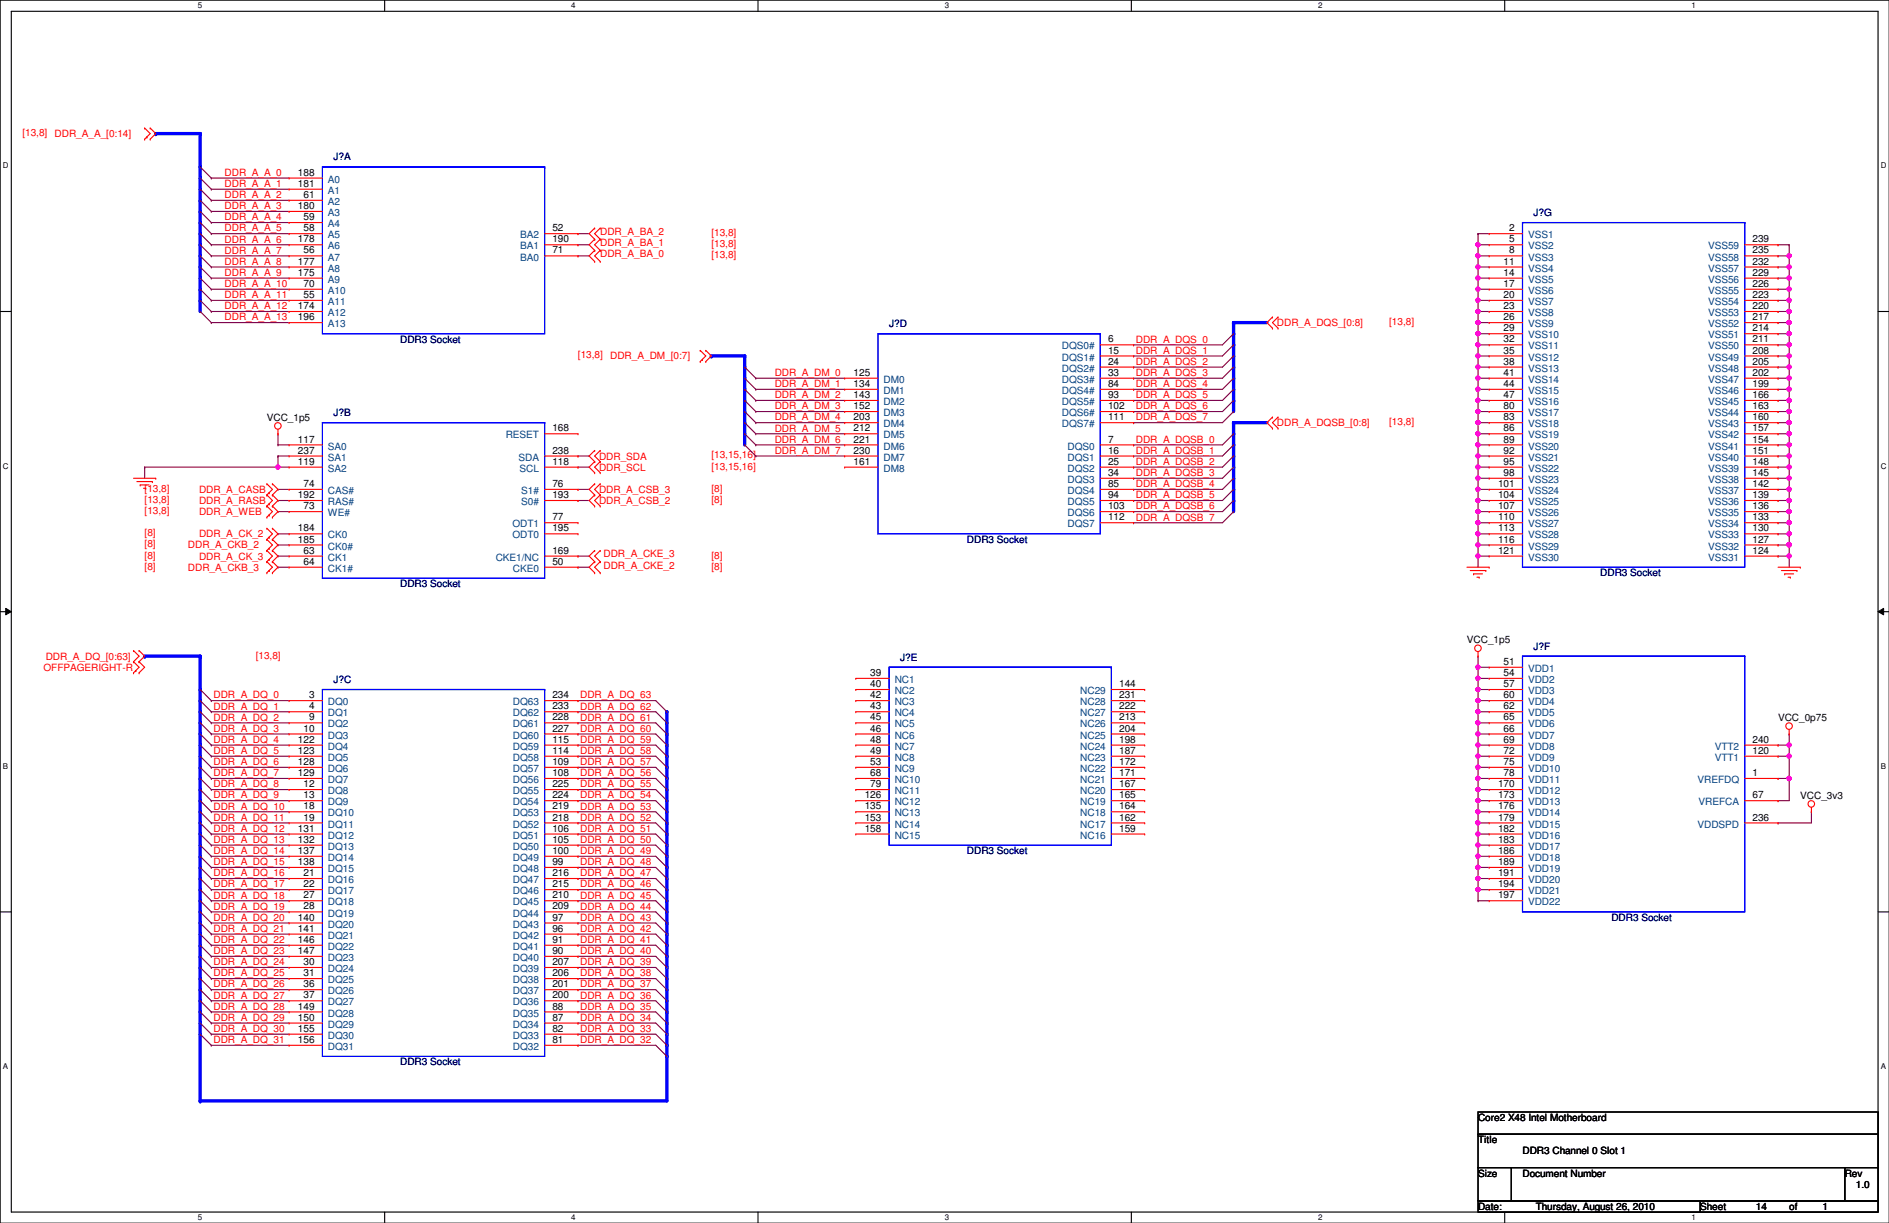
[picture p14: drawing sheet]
<svg xmlns="http://www.w3.org/2000/svg" width="432mm" height="279mm" viewBox="0 0 432 279" stroke-linecap="round" stroke-linejoin="round" font-family="sans-serif">
<defs><g id="words">
<g font-size="2.3" fill="#f00">
<text x="5.1" y="31.1">[13,8]</text>
<text x="12.5" y="31.3">DDR_A_A_[0:14]</text>
<text x="51.4" y="40.2">DDR_A_A_0</text>
<text x="51.4" y="47.8">DDR_A_A_3</text>
<text x="51.4" y="45.3">DDR_A_A_2</text>
<text x="51.4" y="42.7">DDR_A_A_1</text>
<text x="51.4" y="50.3">DDR_A_A_4</text>
<text x="51.4" y="52.9">DDR_A_A_5</text>
<text x="137.2" y="53.7">DDR_A_BA_2</text>
<text x="162.6" y="53.9">[13,8]</text>
<text x="51.4" y="58">DDR_A_A_7</text>
<text x="51.4" y="55.4">DDR_A_A_6</text>
<text x="137.2" y="58.8">DDR_A_BA_0</text>
<text x="137.2" y="56.2">DDR_A_BA_1</text>
<text x="162.6" y="59">[13,8]</text>
<text x="162.6" y="56.5">[13,8]</text>
<text x="51.4" y="60.5">DDR_A_A_8</text>
<text x="51.4" y="65.6">DDR_A_A_10</text>
<text x="51.4" y="63">DDR_A_A_9</text>
<text x="51.4" y="68.1">DDR_A_A_11</text>
<text x="51.4" y="70.7">DDR_A_A_12</text>
<text x="51.4" y="73.2">DDR_A_A_13</text>
<text x="291.9" y="74.5">DDR_A_DQS_[0:8]</text>
<text x="317.5" y="74.3">[13,8]</text>
<text x="132.1" y="81.9">[13,8]</text>
<text x="139.5" y="82.1">DDR_A_DM_[0:7]</text>
<text x="259.6" y="78.3">DDR_A_DQS_0</text>
<text x="259.6" y="80.8">DDR_A_DQS_1</text>
<text x="259.6" y="83.4">DDR_A_DQS_2</text>
<text x="177.1" y="88.4">DDR_A_DM_1</text>
<text x="177.1" y="85.9">DDR_A_DM_0</text>
<text x="259.6" y="85.9">DDR_A_DQS_3</text>
<text x="259.6" y="88.4">DDR_A_DQS_4</text>
<text x="177.1" y="93.5">DDR_A_DM_3</text>
<text x="177.1" y="91">DDR_A_DM_2</text>
<text x="259.6" y="91">DDR_A_DQS_5</text>
<text x="259.6" y="93.5">DDR_A_DQS_6</text>
<text x="177.1" y="98.6">DDR_A_DM_5</text>
<text x="177.1" y="101.1">DDR_A_DM_6</text>
<text x="177.1" y="96.1">DDR_A_DM_4</text>
<text x="259.6" y="101.1">DDR_A_DQSB_0</text>
<text x="259.6" y="96.1">DDR_A_DQS_7</text>
<text x="291.9" y="97.4">DDR_A_DQSB_[0:8]</text>
<text x="317.5" y="97.1">[13,8]</text>
<text x="136.9" y="107.5">DDR_SCL</text>
<text x="136.9" y="105">DDR_SDA</text>
<text x="162.6" y="107.3">[13,15,16]</text>
<text x="162.6" y="104.7">[13,15,16]</text>
<text x="177.1" y="103.7">DDR_A_DM_7</text>
<text x="259.6" y="106.2">DDR_A_DQSB_2</text>
<text x="259.6" y="103.7">DDR_A_DQSB_1</text>
<text x="33.1" y="112.4">[13,8]</text>
<text x="45.5" y="112.6">DDR_A_CASB</text>
<text x="136.9" y="112.6">DDR_A_CSB_3</text>
<text x="162.6" y="112.4">[8]</text>
<text x="259.6" y="111.3">DDR_A_DQSB_4</text>
<text x="259.6" y="108.8">DDR_A_DQSB_3</text>
<text x="259.6" y="113.8">DDR_A_DQSB_5</text>
<text x="33.1" y="114.9">[13,8]</text>
<text x="33.1" y="117.4">[13,8]</text>
<text x="45.5" y="115.1">DDR_A_RASB</text>
<text x="45.5" y="117.7">DDR_A_WEB</text>
<text x="136.9" y="115.1">DDR_A_CSB_2</text>
<text x="162.6" y="114.9">[8]</text>
<text x="259.6" y="116.4">DDR_A_DQSB_6</text>
<text x="259.6" y="118.9">DDR_A_DQSB_7</text>
<text x="33.1" y="122.5">[8]</text>
<text x="33.1" y="125.1">[8]</text>
<text x="43" y="125.3">DDR_A_CKB_2</text>
<text x="45.5" y="122.8">DDR_A_CK_2</text>
<text x="33.1" y="127.6">[8]</text>
<text x="33.1" y="130.1">[8]</text>
<text x="43" y="130.4">DDR_A_CKB_3</text>
<text x="45.5" y="127.8">DDR_A_CK_3</text>
<text x="138" y="129.9">DDR_A_CKE_2</text>
<text x="138" y="127.3">DDR_A_CKE_3</text>
<text x="162.6" y="130.1">[8]</text>
<text x="162.6" y="127.6">[8]</text>
<text x="9.9" y="153.2">OFFPAGERIGHT-R</text>
<text x="10.5" y="150.7">DDR_A_DQ_[0:63]</text>
<text x="58.5" y="150.5">[13,8]</text>
<text x="48.8" y="159.6">DDR_A_DQ_0</text>
<text x="132.6" y="159.6">DDR_A_DQ_63</text>
<text x="48.8" y="167.2">DDR_A_DQ_3</text>
<text x="48.8" y="164.6">DDR_A_DQ_2</text>
<text x="48.8" y="162.1">DDR_A_DQ_1</text>
<text x="132.6" y="162.1">DDR_A_DQ_62</text>
<text x="132.6" y="167.2">DDR_A_DQ_60</text>
<text x="132.6" y="164.6">DDR_A_DQ_61</text>
<text x="48.8" y="172.3">DDR_A_DQ_5</text>
<text x="48.8" y="169.7">DDR_A_DQ_4</text>
<text x="132.6" y="172.3">DDR_A_DQ_58</text>
<text x="132.6" y="169.7">DDR_A_DQ_59</text>
<text x="48.8" y="179.9">DDR_A_DQ_8</text>
<text x="48.8" y="177.3">DDR_A_DQ_7</text>
<text x="48.8" y="174.8">DDR_A_DQ_6</text>
<text x="132.6" y="177.3">DDR_A_DQ_56</text>
<text x="132.6" y="174.8">DDR_A_DQ_57</text>
<text x="132.6" y="179.9">DDR_A_DQ_55</text>
<text x="48.8" y="185">DDR_A_DQ_10</text>
<text x="48.8" y="182.4">DDR_A_DQ_9</text>
<text x="132.6" y="185">DDR_A_DQ_53</text>
<text x="132.6" y="182.4">DDR_A_DQ_54</text>
<text x="48.8" y="187.5">DDR_A_DQ_11</text>
<text x="48.8" y="190">DDR_A_DQ_12</text>
<text x="132.6" y="187.5">DDR_A_DQ_52</text>
<text x="132.6" y="190">DDR_A_DQ_51</text>
<text x="48.8" y="192.6">DDR_A_DQ_13</text>
<text x="48.8" y="197.7">DDR_A_DQ_15</text>
<text x="48.8" y="195.1">DDR_A_DQ_14</text>
<text x="132.6" y="195.1">DDR_A_DQ_49</text>
<text x="132.6" y="192.6">DDR_A_DQ_50</text>
<text x="132.6" y="197.7">DDR_A_DQ_48</text>
<text x="48.8" y="200.2">DDR_A_DQ_16</text>
<text x="48.8" y="202.7">DDR_A_DQ_17</text>
<text x="132.6" y="200.2">DDR_A_DQ_47</text>
<text x="132.6" y="202.7">DDR_A_DQ_46</text>
<text x="48.8" y="205.3">DDR_A_DQ_18</text>
<text x="48.8" y="207.8">DDR_A_DQ_19</text>
<text x="132.6" y="205.3">DDR_A_DQ_45</text>
<text x="132.6" y="207.8">DDR_A_DQ_44</text>
<text x="48.8" y="210.4">DDR_A_DQ_20</text>
<text x="48.8" y="212.9">DDR_A_DQ_21</text>
<text x="48.8" y="215.4">DDR_A_DQ_22</text>
<text x="132.6" y="210.4">DDR_A_DQ_43</text>
<text x="132.6" y="212.9">DDR_A_DQ_42</text>
<text x="132.6" y="215.4">DDR_A_DQ_41</text>
<text x="48.8" y="220.5">DDR_A_DQ_24</text>
<text x="48.8" y="218">DDR_A_DQ_23</text>
<text x="132.6" y="218">DDR_A_DQ_40</text>
<text x="132.6" y="220.5">DDR_A_DQ_39</text>
<text x="48.8" y="223.1">DDR_A_DQ_25</text>
<text x="48.8" y="225.6">DDR_A_DQ_26</text>
<text x="132.6" y="223.1">DDR_A_DQ_38</text>
<text x="132.6" y="225.6">DDR_A_DQ_37</text>
<text x="48.8" y="228.1">DDR_A_DQ_27</text>
<text x="48.8" y="233.2">DDR_A_DQ_29</text>
<text x="48.8" y="230.7">DDR_A_DQ_28</text>
<text x="132.6" y="228.1">DDR_A_DQ_36</text>
<text x="132.6" y="230.7">DDR_A_DQ_35</text>
<text x="132.6" y="233.2">DDR_A_DQ_34</text>
<text x="48.8" y="235.8">DDR_A_DQ_30</text>
<text x="48.8" y="238.3">DDR_A_DQ_31</text>
<text x="132.6" y="235.8">DDR_A_DQ_33</text>
<text x="132.6" y="238.3">DDR_A_DQ_32</text>
</g>
<g font-size="2.3">
<text x="68.1" y="40.1">188</text>
<text x="68.1" y="42.7">181</text>
<text x="68.1" y="47.8">180</text>
<text x="69.4" y="45.2">61</text>
<text x="69.4" y="50.3">59</text>
<text x="69.4" y="52.8">58</text>
<text x="126.3" y="52.8">52</text>
<text x="345" y="52.8">2</text>
<text x="68.1" y="55.4">178</text>
<text x="69.4" y="57.9">56</text>
<text x="126.3" y="57.9">71</text>
<text x="126.3" y="55.4">190</text>
<text x="345" y="55.4">5</text>
<text x="345" y="57.9">8</text>
<text x="400.6" y="57.9">235</text>
<text x="400.6" y="55.4">239</text>
<text x="68.1" y="60.5">177</text>
<text x="68.1" y="63">175</text>
<text x="69.4" y="65.5">70</text>
<text x="343.7" y="60.5">11</text>
<text x="343.7" y="63">14</text>
<text x="343.7" y="65.5">17</text>
<text x="400.6" y="65.5">226</text>
<text x="400.6" y="63">229</text>
<text x="400.6" y="60.5">232</text>
<text x="68.1" y="70.6">174</text>
<text x="69.4" y="68.1">55</text>
<text x="343.7" y="68.1">20</text>
<text x="343.7" y="70.6">23</text>
<text x="400.6" y="70.6">220</text>
<text x="400.6" y="68.1">223</text>
<text x="68.1" y="73.2">196</text>
<text x="343.7" y="73.2">26</text>
<text x="343.7" y="75.7">29</text>
<text x="400.6" y="75.7">214</text>
<text x="400.6" y="73.2">217</text>
<text x="253.3" y="78.2">6</text>
<text x="253.3" y="80.8">15</text>
<text x="253.3" y="83.3">24</text>
<text x="343.7" y="78.2">32</text>
<text x="343.7" y="80.8">35</text>
<text x="343.7" y="83.3">38</text>
<text x="400.6" y="83.3">205</text>
<text x="400.6" y="80.8">208</text>
<text x="400.6" y="78.2">211</text>
<text x="195.1" y="85.9">125</text>
<text x="195.1" y="88.4">134</text>
<text x="253.3" y="85.9">33</text>
<text x="253.3" y="88.4">84</text>
<text x="343.7" y="85.9">41</text>
<text x="343.7" y="88.4">44</text>
<text x="400.6" y="88.4">199</text>
<text x="400.6" y="85.9">202</text>
<text x="195.1" y="90.9">143</text>
<text x="195.1" y="93.5">152</text>
<text x="253.3" y="90.9">93</text>
<text x="253.3" y="93.5">102</text>
<text x="343.7" y="90.9">47</text>
<text x="343.7" y="93.5">80</text>
<text x="400.6" y="93.5">163</text>
<text x="400.6" y="90.9">166</text>
<text x="61" y="96.1">VCC_1p5</text>
<text x="68.1" y="101.1">117</text>
<text x="126.3" y="98.6">168</text>
<text x="195.1" y="96">203</text>
<text x="195.1" y="98.6">212</text>
<text x="195.1" y="101.1">221</text>
<text x="253.3" y="101.1">7</text>
<text x="253.3" y="96">111</text>
<text x="343.7" y="96">83</text>
<text x="343.7" y="98.6">86</text>
<text x="343.7" y="101.1">89</text>
<text x="400.6" y="101.1">154</text>
<text x="400.6" y="98.6">157</text>
<text x="400.6" y="96">160</text>
<text x="68.1" y="103.6">237</text>
<text x="68.1" y="106.2">119</text>
<text x="126.3" y="106.2">118</text>
<text x="126.3" y="103.6">238</text>
<text x="195.1" y="103.6">230</text>
<text x="195.1" y="106.2">161</text>
<text x="253.3" y="103.6">16</text>
<text x="253.3" y="106.2">25</text>
<text x="343.7" y="103.6">92</text>
<text x="343.7" y="106.2">95</text>
<text x="400.6" y="106.2">148</text>
<text x="400.6" y="103.6">151</text>
<text x="68.1" y="113.8">192</text>
<text x="69.4" y="111.3">74</text>
<text x="126.3" y="113.8">193</text>
<text x="126.3" y="111.3">76</text>
<text x="253.3" y="108.7">34</text>
<text x="253.3" y="111.3">85</text>
<text x="253.3" y="113.8">94</text>
<text x="342.4" y="111.3">101</text>
<text x="342.4" y="113.8">104</text>
<text x="343.7" y="108.7">98</text>
<text x="400.6" y="113.8">139</text>
<text x="400.6" y="111.3">142</text>
<text x="400.6" y="108.7">145</text>
<text x="69.4" y="116.3">73</text>
<text x="126.3" y="118.9">77</text>
<text x="253.3" y="116.3">103</text>
<text x="253.3" y="118.9">112</text>
<text x="342.4" y="116.3">107</text>
<text x="342.4" y="118.9">110</text>
<text x="400.6" y="118.9">133</text>
<text x="400.6" y="116.3">136</text>
<text x="68.1" y="121.4">184</text>
<text x="68.1" y="124">185</text>
<text x="126.3" y="121.4">195</text>
<text x="342.4" y="121.4">113</text>
<text x="342.4" y="124">116</text>
<text x="400.6" y="124">127</text>
<text x="400.6" y="121.4">130</text>
<text x="69.4" y="126.5">63</text>
<text x="69.4" y="129">64</text>
<text x="126.3" y="129">50</text>
<text x="126.3" y="126.5">169</text>
<text x="342.4" y="126.5">121</text>
<text x="400.6" y="126.5">124</text>
<text x="335.3" y="146.9">VCC_1p5</text>
<text x="198.9" y="154.4">39</text>
<text x="343.7" y="151.9">51</text>
<text x="343.7" y="154.4">54</text>
<text x="70.7" y="159.5">3</text>
<text x="126.3" y="159.5">234</text>
<text x="198.9" y="157">40</text>
<text x="198.9" y="159.5">42</text>
<text x="255.8" y="159.5">231</text>
<text x="255.8" y="157">144</text>
<text x="343.7" y="157">57</text>
<text x="343.7" y="159.5">60</text>
<text x="69.4" y="167.1">10</text>
<text x="70.7" y="162.1">4</text>
<text x="70.7" y="164.6">9</text>
<text x="126.3" y="167.1">227</text>
<text x="126.3" y="164.6">228</text>
<text x="126.3" y="162.1">233</text>
<text x="198.9" y="162.1">43</text>
<text x="198.9" y="164.6">45</text>
<text x="198.9" y="167.1">46</text>
<text x="255.8" y="167.1">204</text>
<text x="255.8" y="164.6">213</text>
<text x="255.8" y="162.1">222</text>
<text x="343.7" y="162.1">62</text>
<text x="343.7" y="164.6">65</text>
<text x="343.7" y="167.1">66</text>
<text x="406.4" y="164.7">VCC_0p75</text>
<text x="68.1" y="169.7">122</text>
<text x="68.1" y="172.2">123</text>
<text x="126.3" y="172.2">114</text>
<text x="126.3" y="169.7">115</text>
<text x="198.9" y="169.7">48</text>
<text x="198.9" y="172.2">49</text>
<text x="255.8" y="172.2">187</text>
<text x="255.8" y="169.7">198</text>
<text x="343.7" y="169.7">69</text>
<text x="343.7" y="172.2">72</text>
<text x="400.6" y="172.2">120</text>
<text x="400.6" y="169.7">240</text>
<text x="68.1" y="174.8">128</text>
<text x="68.1" y="177.3">129</text>
<text x="69.4" y="179.8">12</text>
<text x="126.3" y="179.8">225</text>
<text x="126.3" y="177.3">108</text>
<text x="126.3" y="174.8">109</text>
<text x="198.9" y="174.8">53</text>
<text x="198.9" y="177.3">68</text>
<text x="198.9" y="179.8">79</text>
<text x="255.8" y="179.8">167</text>
<text x="255.8" y="177.3">171</text>
<text x="255.8" y="174.8">172</text>
<text x="342.4" y="179.8">170</text>
<text x="343.7" y="174.8">75</text>
<text x="343.7" y="177.3">78</text>
<text x="400.6" y="177.3">1</text>
<text x="69.4" y="182.4">13</text>
<text x="69.4" y="184.9">18</text>
<text x="126.3" y="184.9">219</text>
<text x="126.3" y="182.4">224</text>
<text x="197.7" y="182.4">126</text>
<text x="197.7" y="184.9">135</text>
<text x="255.8" y="184.9">164</text>
<text x="255.8" y="182.4">165</text>
<text x="342.4" y="182.4">173</text>
<text x="342.4" y="184.9">176</text>
<text x="400.6" y="182.4">67</text>
<text x="411.5" y="182.5">VCC_3v3</text>
<text x="68.1" y="190">131</text>
<text x="69.4" y="187.5">19</text>
<text x="126.3" y="190">106</text>
<text x="126.3" y="187.5">218</text>
<text x="197.7" y="187.5">153</text>
<text x="197.7" y="190">158</text>
<text x="255.8" y="190">159</text>
<text x="255.8" y="187.5">162</text>
<text x="342.4" y="187.5">179</text>
<text x="342.4" y="190">182</text>
<text x="400.6" y="187.5">236</text>
<text x="68.1" y="192.5">132</text>
<text x="68.1" y="195.1">137</text>
<text x="68.1" y="197.6">138</text>
<text x="126.3" y="197.6">99</text>
<text x="126.3" y="195.1">100</text>
<text x="126.3" y="192.5">105</text>
<text x="342.4" y="192.5">183</text>
<text x="342.4" y="195.1">186</text>
<text x="342.4" y="197.6">189</text>
<text x="69.4" y="200.2">21</text>
<text x="69.4" y="202.7">22</text>
<text x="126.3" y="202.7">215</text>
<text x="126.3" y="200.2">216</text>
<text x="342.4" y="200.2">191</text>
<text x="342.4" y="202.7">194</text>
<text x="69.4" y="205.2">27</text>
<text x="69.4" y="207.8">28</text>
<text x="126.3" y="207.8">209</text>
<text x="126.3" y="205.2">210</text>
<text x="342.4" y="205.2">197</text>
<text x="68.1" y="210.3">140</text>
<text x="68.1" y="212.9">141</text>
<text x="68.1" y="215.4">146</text>
<text x="126.3" y="215.4">91</text>
<text x="126.3" y="212.9">96</text>
<text x="126.3" y="210.3">97</text>
<text x="68.1" y="217.9">147</text>
<text x="69.4" y="220.5">30</text>
<text x="126.3" y="220.5">207</text>
<text x="126.3" y="217.9">90</text>
<text x="69.4" y="223">31</text>
<text x="69.4" y="225.6">36</text>
<text x="126.3" y="225.6">201</text>
<text x="126.3" y="223">206</text>
<text x="68.1" y="230.6">149</text>
<text x="68.1" y="233.2">150</text>
<text x="69.4" y="228.1">37</text>
<text x="126.3" y="233.2">87</text>
<text x="126.3" y="230.6">88</text>
<text x="126.3" y="228.1">200</text>
<text x="68.1" y="235.7">155</text>
<text x="68.1" y="238.3">156</text>
<text x="126.3" y="238.3">81</text>
<text x="126.3" y="235.7">82</text>
<text x="337.9" y="256.1">Core2 X48 Intel Motherboard</text>
<text x="337.9" y="261.2">Title</text>
<text x="348" y="263.7">DDR3 Channel 0 Slot 1</text>
<text x="337.9" y="268.8">Size</text>
<text x="348" y="268.8">Document Number</text>
<text x="421.7" y="268.8">Rev</text>
<text x="424.2" y="271.4">1.0</text>
<text x="337.9" y="276.4">Date:</text>
<text x="351.1" y="276.4">Thursday, August 26, 2010</text>
<text x="388.7" y="276.4">Sheet</text>
<text x="401.4" y="276.4">14</text>
<text x="409" y="276.4">of</text>
<text x="416.6" y="276.4">1</text>
</g>
<g font-size="2.3" fill="#004080">
<text x="75" y="41.7">A0</text>
<text x="75" y="44.3">A1</text>
<text x="75" y="46.8">A2</text>
<text x="75" y="49.4">A3</text>
<text x="75" y="51.9">A4</text>
<text x="75" y="54.4">A5</text>
<text x="75" y="57">A6</text>
<text x="75" y="59.5">A7</text>
<text x="118.9" y="59.5">BA0</text>
<text x="118.9" y="57">BA1</text>
<text x="118.9" y="54.4">BA2</text>
<text x="349.3" y="54.4">VSS1</text>
<text x="349.3" y="57">VSS2</text>
<text x="349.3" y="59.5">VSS3</text>
<text x="390.4" y="59.5">VSS58</text>
<text x="390.4" y="57">VSS59</text>
<text x="75" y="62.1">A8</text>
<text x="75" y="64.6">A9</text>
<text x="349.3" y="62.1">VSS4</text>
<text x="349.3" y="64.6">VSS5</text>
<text x="390.4" y="64.6">VSS56</text>
<text x="390.4" y="62.1">VSS57</text>
<text x="75" y="67.1">A10</text>
<text x="75" y="69.7">A11</text>
<text x="349.3" y="67.1">VSS6</text>
<text x="349.3" y="69.7">VSS7</text>
<text x="390.4" y="69.7">VSS54</text>
<text x="390.4" y="67.1">VSS55</text>
<text x="75" y="72.2">A12</text>
<text x="75" y="74.8">A13</text>
<text x="349.3" y="72.2">VSS8</text>
<text x="349.3" y="74.8">VSS9</text>
<text x="349.3" y="77.3">VSS10</text>
<text x="390.4" y="77.3">VSS51</text>
<text x="390.4" y="74.8">VSS52</text>
<text x="390.4" y="72.2">VSS53</text>
<text x="242.7" y="79.8">DQS0#</text>
<text x="242.7" y="82.4">DQS1#</text>
<text x="349.3" y="79.8">VSS11</text>
<text x="349.3" y="82.4">VSS12</text>
<text x="390.4" y="82.4">VSS49</text>
<text x="390.4" y="79.8">VSS50</text>
<text x="202" y="87.5">DM0</text>
<text x="242.7" y="84.9">DQS2#</text>
<text x="242.7" y="87.5">DQS3#</text>
<text x="349.3" y="84.9">VSS13</text>
<text x="349.3" y="87.5">VSS14</text>
<text x="390.4" y="87.5">VSS47</text>
<text x="390.4" y="84.9">VSS48</text>
<text x="202" y="90">DM1</text>
<text x="202" y="92.5">DM2</text>
<text x="202" y="95.1">DM3</text>
<text x="242.7" y="90">DQS4#</text>
<text x="242.7" y="92.5">DQS5#</text>
<text x="242.7" y="95.1">DQS6#</text>
<text x="349.3" y="90">VSS15</text>
<text x="349.3" y="92.5">VSS16</text>
<text x="349.3" y="95.1">VSS17</text>
<text x="390.4" y="95.1">VSS44</text>
<text x="390.4" y="92.5">VSS45</text>
<text x="390.4" y="90">VSS46</text>
<text x="115.6" y="100.2">RESET</text>
<text x="202" y="97.6">DM4</text>
<text x="202" y="100.2">DM5</text>
<text x="242.7" y="97.6">DQS7#</text>
<text x="349.3" y="97.6">VSS18</text>
<text x="349.3" y="100.2">VSS19</text>
<text x="390.4" y="100.2">VSS42</text>
<text x="390.4" y="97.6">VSS43</text>
<text x="75" y="102.7">SA0</text>
<text x="75" y="105.2">SA1</text>
<text x="75" y="107.8">SA2</text>
<text x="118.5" y="105.2">SDA</text>
<text x="118.8" y="107.8">SCL</text>
<text x="202" y="102.7">DM6</text>
<text x="202" y="105.2">DM7</text>
<text x="202" y="107.8">DM8</text>
<text x="244" y="102.7">DQS0</text>
<text x="244" y="105.2">DQS1</text>
<text x="244" y="107.8">DQS2</text>
<text x="349.3" y="102.7">VSS20</text>
<text x="349.3" y="105.2">VSS21</text>
<text x="349.3" y="107.8">VSS22</text>
<text x="390.4" y="107.8">VSS39</text>
<text x="390.4" y="105.2">VSS40</text>
<text x="390.4" y="102.7">VSS41</text>
<text x="75" y="112.9">CAS#</text>
<text x="119.2" y="112.9">S1#</text>
<text x="244" y="110.3">DQS3</text>
<text x="244" y="112.9">DQS4</text>
<text x="349.3" y="110.3">VSS23</text>
<text x="349.3" y="112.9">VSS24</text>
<text x="390.4" y="112.9">VSS37</text>
<text x="390.4" y="110.3">VSS38</text>
<text x="75" y="115.4">RAS#</text>
<text x="75" y="117.9">WE#</text>
<text x="119.2" y="115.4">S0#</text>
<text x="244" y="115.4">DQS5</text>
<text x="244" y="117.9">DQS6</text>
<text x="349.3" y="115.4">VSS25</text>
<text x="349.3" y="117.9">VSS26</text>
<text x="390.4" y="117.9">VSS35</text>
<text x="390.4" y="115.4">VSS36</text>
<text x="75" y="123">CK0</text>
<text x="75" y="125.6">CK0#</text>
<text x="117.1" y="123">ODT0</text>
<text x="117.1" y="120.5">ODT1</text>
<text x="244" y="120.5">DQS7</text>
<text x="349.3" y="120.5">VSS27</text>
<text x="349.3" y="123">VSS28</text>
<text x="349.3" y="125.6">VSS29</text>
<text x="390.4" y="125.6">VSS32</text>
<text x="390.4" y="123">VSS33</text>
<text x="390.4" y="120.5">VSS34</text>
<text x="75" y="128.1">CK1</text>
<text x="75" y="130.6">CK1#</text>
<text x="113.3" y="128.1">CKE1/NC</text>
<text x="117.3" y="130.6">CKE0</text>
<text x="349.3" y="128.1">VSS30</text>
<text x="390.4" y="128.1">VSS31</text>
<text x="349.3" y="153.5">VDD1</text>
<text x="75" y="161.1">DQ0</text>
<text x="117.3" y="161.1">DQ63</text>
<text x="204.5" y="156">NC1</text>
<text x="204.5" y="158.6">NC2</text>
<text x="204.5" y="161.1">NC3</text>
<text x="246.9" y="161.1">NC28</text>
<text x="246.9" y="158.6">NC29</text>
<text x="349.3" y="156">VDD2</text>
<text x="349.3" y="158.6">VDD3</text>
<text x="349.3" y="161.1">VDD4</text>
<text x="75" y="163.7">DQ1</text>
<text x="75" y="166.2">DQ2</text>
<text x="117.3" y="166.2">DQ61</text>
<text x="117.3" y="163.7">DQ62</text>
<text x="204.5" y="163.7">NC4</text>
<text x="204.5" y="166.2">NC5</text>
<text x="246.9" y="166.2">NC26</text>
<text x="246.9" y="163.7">NC27</text>
<text x="349.3" y="163.7">VDD5</text>
<text x="349.3" y="166.2">VDD6</text>
<text x="75" y="168.7">DQ3</text>
<text x="75" y="171.3">DQ4</text>
<text x="75" y="173.8">DQ5</text>
<text x="117.3" y="173.8">DQ58</text>
<text x="117.3" y="171.3">DQ59</text>
<text x="117.3" y="168.7">DQ60</text>
<text x="204.5" y="168.7">NC6</text>
<text x="204.5" y="171.3">NC7</text>
<text x="204.5" y="173.8">NC8</text>
<text x="246.9" y="173.8">NC23</text>
<text x="246.9" y="171.3">NC24</text>
<text x="246.9" y="168.7">NC25</text>
<text x="349.3" y="168.7">VDD7</text>
<text x="349.3" y="171.3">VDD8</text>
<text x="349.3" y="173.8">VDD9</text>
<text x="392" y="173.8">VTT1</text>
<text x="392" y="171.3">VTT2</text>
<text x="75" y="176.4">DQ6</text>
<text x="75" y="178.9">DQ7</text>
<text x="117.3" y="178.9">DQ56</text>
<text x="117.3" y="176.4">DQ57</text>
<text x="204.5" y="176.4">NC9</text>
<text x="204.5" y="178.9">NC10</text>
<text x="246.9" y="178.9">NC21</text>
<text x="246.9" y="176.4">NC22</text>
<text x="349.3" y="176.4">VDD10</text>
<text x="349.3" y="178.9">VDD11</text>
<text x="388" y="178.9">VREFDQ</text>
<text x="75" y="181.4">DQ8</text>
<text x="75" y="184">DQ9</text>
<text x="117.3" y="184">DQ54</text>
<text x="117.3" y="181.4">DQ55</text>
<text x="204.5" y="181.4">NC11</text>
<text x="204.5" y="184">NC12</text>
<text x="246.9" y="184">NC19</text>
<text x="246.9" y="181.4">NC20</text>
<text x="349.3" y="181.4">VDD12</text>
<text x="349.3" y="184">VDD13</text>
<text x="388.3" y="184">VREFCA</text>
<text x="75" y="186.5">DQ10</text>
<text x="75" y="189.1">DQ11</text>
<text x="75" y="191.6">DQ12</text>
<text x="117.3" y="191.6">DQ51</text>
<text x="117.3" y="189.1">DQ52</text>
<text x="117.3" y="186.5">DQ53</text>
<text x="204.5" y="186.5">NC13</text>
<text x="204.5" y="189.1">NC14</text>
<text x="204.5" y="191.6">NC15</text>
<text x="246.9" y="191.6">NC16</text>
<text x="246.9" y="189.1">NC17</text>
<text x="246.9" y="186.5">NC18</text>
<text x="349.3" y="186.5">VDD14</text>
<text x="349.3" y="189.1">VDD15</text>
<text x="349.3" y="191.6">VDD16</text>
<text x="388" y="189.1">VDDSPD</text>
<text x="75" y="194.1">DQ13</text>
<text x="75" y="196.7">DQ14</text>
<text x="117.3" y="196.7">DQ49</text>
<text x="117.3" y="194.1">DQ50</text>
<text x="349.3" y="194.1">VDD17</text>
<text x="349.3" y="196.7">VDD18</text>
<text x="75" y="199.2">DQ15</text>
<text x="75" y="201.8">DQ16</text>
<text x="117.3" y="201.8">DQ47</text>
<text x="117.3" y="199.2">DQ48</text>
<text x="349.3" y="199.2">VDD19</text>
<text x="349.3" y="201.8">VDD20</text>
<text x="75" y="204.3">DQ17</text>
<text x="75" y="206.8">DQ18</text>
<text x="75" y="209.4">DQ19</text>
<text x="117.3" y="209.4">DQ44</text>
<text x="117.3" y="206.8">DQ45</text>
<text x="117.3" y="204.3">DQ46</text>
<text x="349.3" y="204.3">VDD21</text>
<text x="349.3" y="206.8">VDD22</text>
<text x="75" y="211.9">DQ20</text>
<text x="75" y="214.5">DQ21</text>
<text x="117.3" y="214.5">DQ42</text>
<text x="117.3" y="211.9">DQ43</text>
<text x="75" y="217">DQ22</text>
<text x="75" y="219.5">DQ23</text>
<text x="117.3" y="219.5">DQ40</text>
<text x="117.3" y="217">DQ41</text>
<text x="75" y="222.1">DQ24</text>
<text x="75" y="224.6">DQ25</text>
<text x="75" y="227.2">DQ26</text>
<text x="117.3" y="227.2">DQ37</text>
<text x="117.3" y="224.6">DQ38</text>
<text x="117.3" y="222.1">DQ39</text>
<text x="75" y="229.7">DQ27</text>
<text x="75" y="232.2">DQ28</text>
<text x="117.3" y="232.2">DQ35</text>
<text x="117.3" y="229.7">DQ36</text>
<text x="75" y="234.8">DQ29</text>
<text x="75" y="237.3">DQ30</text>
<text x="75" y="239.9">DQ31</text>
<text x="117.3" y="239.9">DQ32</text>
<text x="117.3" y="237.3">DQ33</text>
<text x="117.3" y="234.8">DQ34</text>
</g>
<g font-size="2.3" fill="#000080">
<text x="76.2" y="36.7">J?A</text>
<text x="350.6" y="49.4">J?G</text>
<text x="203.2" y="74.8">J?D</text>
<text x="91.5" y="78.3">DDR3 Socket</text>
<text x="76.2" y="95.1">J?B</text>
<text x="221" y="124">DDR3 Socket</text>
<text x="365.8" y="131.7">DDR3 Socket</text>
<text x="91.5" y="134.2">DDR3 Socket</text>
<text x="350.6" y="148.4">J?F</text>
<text x="205.8" y="151">J?E</text>
<text x="76.2" y="156">J?C</text>
<text x="221" y="195.2">DDR3 Socket</text>
<text x="368.3" y="210.4">DDR3 Socket</text>
<text x="91.5" y="243.4">DDR3 Socket</text>
</g>
<g font-size="1.8">
<text x="45.3" y="1.9">5</text>
<text x="130.6" y="1.9">4</text>
<text x="215.9" y="1.9">3</text>
<text x="301.3" y="1.9">2</text>
<text x="386.6" y="1.9">1</text>
<text x=".7" y="38.5">D</text>
<text x="429.9" y="38.5">D</text>
<text x=".7" y="107.1">C</text>
<text x="429.9" y="107.1">C</text>
<text x=".7" y="175.6">B</text>
<text x="429.9" y="175.6">B</text>
<text x=".7" y="244.2">A</text>
<text x="429.9" y="244.2">A</text>
<text x="45.3" y="278.8">5</text>
<text x="130.6" y="278.8">4</text>
<text x="215.9" y="278.8">3</text>
<text x="301.3" y="278.8">2</text>
<text x="386.6" y="278.8">1</text>
</g>
</g></defs>
<path d="M0 0h431.8v279.4h-431.8zM2.6 2.6h426.7v274.3h-426.7z" fill="none" stroke="#000" stroke-width=".25"/>
<g fill="#fff">
<path d="M45.3 .3h.9v2h-.9z"/>
<path d="M45.3 277.2h.9v1.9h-.9z"/>
</g>
<path d="M87.9 0v2.6M87.9 276.9v2.5" fill="none" stroke="#000" stroke-width=".25"/>
<g fill="#fff">
<path d="M130.6 .3h1v2h-1z"/>
<path d="M130.6 277.2h1v1.9h-1z"/>
</g>
<path d="M173.3 0v2.6M173.3 276.9v2.5" fill="none" stroke="#000" stroke-width=".25"/>
<g fill="#fff">
<path d="M215.9 .3h1v2h-1z"/>
<path d="M215.9 277.2h1v1.9h-1z"/>
</g>
<path d="M258.6 0v2.6M258.6 276.9v2.5" fill="none" stroke="#000" stroke-width=".25"/>
<g fill="#fff">
<path d="M301.3 .3h1v2h-1z"/>
<path d="M301.3 277.2h1v1.9h-1z"/>
</g>
<path d="M344 0v2.6M344 276.9v2.5" fill="none" stroke="#000" stroke-width=".25"/>
<g fill="#fff">
<path d="M386.6 .3h1v2h-1z"/>
<path d="M386.6 277.2h1v1.9h-1z"/>
<path d="M.7 36.9h1.2v2h-1.2z"/>
<path d="M429.9 36.9h1.3v2h-1.3z"/>
<path d="M.7 105.5h1.2v1.9h-1.2z"/>
<path d="M429.9 105.5h1.3v1.9h-1.3z"/>
</g>
<path d="M0 71.2h2.6M429.3 71.2h2.5" fill="none" stroke="#000" stroke-width=".25"/>
<g fill="#fff">
<path d="M.7 174h1.2v2h-1.2z"/>
<path d="M429.9 174h1.2v2h-1.2z"/>
</g>
<path d="M0 139.7h2.6M429.3 139.7h2.5" fill="none" stroke="#000" stroke-width=".25"/>
<path d="M1.3 139l1.3 .7-1.3 .8zM429.3 139.7l1.3-.7v1.5z" fill="#000"/>
<path d="M1.3 139l1.3 .7-1.3 .8zM429.3 139.7l1.3-.7v1.5z" fill="none" stroke="#000" stroke-width=".23"/>
<g fill="#fff">
<path d="M.7 242.6h1.2v2h-1.2z"/>
<path d="M429.9 242.6h1.2v2h-1.2z"/>
</g>
<path d="M0 208.3h2.6M429.3 208.3h2.5" fill="none" stroke="#000" stroke-width=".25"/>
<path d="M337.9 53.4h.1M337.9 53.4v2.5M337.9 78.8h.1M337.9 78.8v2.5" fill="none" stroke="#800040" stroke-width=".25"/>
<circle cx="337.8" cy="78.8" r=".49" fill="#f0f"/>
<circle cx="337.8" cy="78.8" r=".49" fill="none" stroke="#f0f" stroke-width=".25"/>
<path d="M337.9 94h.1M337.9 94v2.6" fill="none" stroke="#800040" stroke-width=".25"/>
<circle cx="337.8" cy="94" r=".49" fill="#f0f"/>
<circle cx="337.8" cy="94" r=".49" fill="none" stroke="#f0f" stroke-width=".25"/>
<path d="M337.9 88.9h.1M337.9 88.9v2.6" fill="none" stroke="#800040" stroke-width=".25"/>
<circle cx="337.8" cy="88.9" r=".49" fill="#f0f"/>
<circle cx="337.8" cy="88.9" r=".49" fill="none" stroke="#f0f" stroke-width=".25"/>
<path d="M337.9 119.4h.1M337.9 119.4v2.6" fill="none" stroke="#800040" stroke-width=".25"/>
<circle cx="337.8" cy="119.4" r=".49" fill="#f0f"/>
<circle cx="337.8" cy="119.4" r=".49" fill="none" stroke="#f0f" stroke-width=".25"/>
<path d="M337.9 104.2h.1M337.9 104.2v2.5" fill="none" stroke="#800040" stroke-width=".25"/>
<circle cx="337.8" cy="104.2" r=".49" fill="#f0f"/>
<circle cx="337.8" cy="104.2" r=".49" fill="none" stroke="#f0f" stroke-width=".25"/>
<path d="M337.9 114.3h.1M337.9 114.3v2.6" fill="none" stroke="#800040" stroke-width=".25"/>
<circle cx="337.8" cy="114.3" r=".49" fill="#f0f"/>
<circle cx="337.8" cy="114.3" r=".49" fill="none" stroke="#f0f" stroke-width=".25"/>
<path d="M337.9 66.1h.1M337.9 66.1v2.5" fill="none" stroke="#800040" stroke-width=".25"/>
<circle cx="337.8" cy="66.1" r=".49" fill="#f0f"/>
<circle cx="337.8" cy="66.1" r=".49" fill="none" stroke="#f0f" stroke-width=".25"/>
<path d="M337.9 61h.1M337.9 61v2.5" fill="none" stroke="#800040" stroke-width=".25"/>
<circle cx="337.8" cy="61" r=".49" fill="#f0f"/>
<circle cx="337.8" cy="61" r=".49" fill="none" stroke="#f0f" stroke-width=".25"/>
<path d="M337.9 76.2h.1M337.9 76.2v2.6" fill="none" stroke="#800040" stroke-width=".25"/>
<circle cx="337.8" cy="76.2" r=".49" fill="#f0f"/>
<circle cx="337.8" cy="76.2" r=".49" fill="none" stroke="#f0f" stroke-width=".25"/>
<path d="M337.9 91.5h.1M337.9 91.5v2.5" fill="none" stroke="#800040" stroke-width=".25"/>
<circle cx="337.8" cy="91.5" r=".49" fill="#f0f"/>
<circle cx="337.8" cy="91.5" r=".49" fill="none" stroke="#f0f" stroke-width=".25"/>
<path d="M337.9 86.4h.1M337.9 86.4v2.5" fill="none" stroke="#800040" stroke-width=".25"/>
<circle cx="337.8" cy="86.4" r=".49" fill="#f0f"/>
<circle cx="337.8" cy="86.4" r=".49" fill="none" stroke="#f0f" stroke-width=".25"/>
<path d="M337.9 116.9h.1M337.9 116.9v2.5" fill="none" stroke="#800040" stroke-width=".25"/>
<circle cx="337.8" cy="116.9" r=".49" fill="#f0f"/>
<circle cx="337.8" cy="116.9" r=".49" fill="none" stroke="#f0f" stroke-width=".25"/>
<path d="M337.9 101.6h.1M337.9 101.6v2.6" fill="none" stroke="#800040" stroke-width=".25"/>
<circle cx="337.8" cy="101.6" r=".49" fill="#f0f"/>
<circle cx="337.8" cy="101.6" r=".49" fill="none" stroke="#f0f" stroke-width=".25"/>
<path d="M337.9 111.8h.1M337.9 111.8v2.5" fill="none" stroke="#800040" stroke-width=".25"/>
<circle cx="337.8" cy="111.8" r=".49" fill="#f0f"/>
<circle cx="337.8" cy="111.8" r=".49" fill="none" stroke="#f0f" stroke-width=".25"/>
<path d="M337.9 58.5h.1M337.9 58.5v2.5" fill="none" stroke="#800040" stroke-width=".25"/>
<circle cx="337.8" cy="58.4" r=".49" fill="#f0f"/>
<circle cx="337.8" cy="58.4" r=".49" fill="none" stroke="#f0f" stroke-width=".25"/>
<path d="M337.9 73.7h.1M337.9 73.7v2.5" fill="none" stroke="#800040" stroke-width=".25"/>
<circle cx="337.8" cy="73.7" r=".49" fill="#f0f"/>
<circle cx="337.8" cy="73.7" r=".49" fill="none" stroke="#f0f" stroke-width=".25"/>
<path d="M337.9 83.9h.1M337.9 83.9v2.5" fill="none" stroke="#800040" stroke-width=".25"/>
<circle cx="337.8" cy="83.8" r=".49" fill="#f0f"/>
<circle cx="337.8" cy="83.8" r=".49" fill="none" stroke="#f0f" stroke-width=".25"/>
<path d="M337.9 99.1h.1M337.9 99.1v2.5" fill="none" stroke="#800040" stroke-width=".25"/>
<circle cx="337.8" cy="99.1" r=".49" fill="#f0f"/>
<circle cx="337.8" cy="99.1" r=".49" fill="none" stroke="#f0f" stroke-width=".25"/>
<path d="M337.9 127h.1M337.9 127v2.6" fill="none" stroke="#800040" stroke-width=".25"/>
<circle cx="337.8" cy="127" r=".49" fill="#f0f"/>
<circle cx="337.8" cy="127" r=".49" fill="none" stroke="#f0f" stroke-width=".25"/>
<path d="M337.9 109.3h.1M337.9 109.3v2.5" fill="none" stroke="#800040" stroke-width=".25"/>
<circle cx="337.8" cy="109.2" r=".49" fill="#f0f"/>
<circle cx="337.8" cy="109.2" r=".49" fill="none" stroke="#f0f" stroke-width=".25"/>
<path d="M337.9 55.9h.1M337.9 55.9v2.6" fill="none" stroke="#800040" stroke-width=".25"/>
<circle cx="337.8" cy="55.9" r=".49" fill="#f0f"/>
<circle cx="337.8" cy="55.9" r=".49" fill="none" stroke="#f0f" stroke-width=".25"/>
<path d="M337.9 71.2h.1M337.9 71.2v2.5" fill="none" stroke="#800040" stroke-width=".25"/>
<circle cx="337.8" cy="71.1" r=".49" fill="#f0f"/>
<circle cx="337.8" cy="71.1" r=".49" fill="none" stroke="#f0f" stroke-width=".25"/>
<path d="M337.9 81.3h.1M337.9 81.3v2.6" fill="none" stroke="#800040" stroke-width=".25"/>
<circle cx="337.8" cy="81.3" r=".49" fill="#f0f"/>
<circle cx="337.8" cy="81.3" r=".49" fill="none" stroke="#f0f" stroke-width=".25"/>
<path d="M337.9 96.6h.1M337.9 96.6v2.5" fill="none" stroke="#800040" stroke-width=".25"/>
<circle cx="337.8" cy="96.5" r=".49" fill="#f0f"/>
<circle cx="337.8" cy="96.5" r=".49" fill="none" stroke="#f0f" stroke-width=".25"/>
<path d="M337.9 122h.1M337.9 122v2.5" fill="none" stroke="#800040" stroke-width=".25"/>
<circle cx="337.8" cy="121.9" r=".49" fill="#f0f"/>
<circle cx="337.8" cy="121.9" r=".49" fill="none" stroke="#f0f" stroke-width=".25"/>
<path d="M337.9 106.7h.1M337.9 106.7v2.6" fill="none" stroke="#800040" stroke-width=".25"/>
<circle cx="337.8" cy="106.7" r=".49" fill="#f0f"/>
<circle cx="337.8" cy="106.7" r=".49" fill="none" stroke="#f0f" stroke-width=".25"/>
<path d="M337.9 68.6h.1M337.9 68.6v2.6" fill="none" stroke="#800040" stroke-width=".25"/>
<circle cx="337.8" cy="68.6" r=".49" fill="#f0f"/>
<circle cx="337.8" cy="68.6" r=".49" fill="none" stroke="#f0f" stroke-width=".25"/>
<path d="M337.9 63.5h.1M337.9 63.5v2.6" fill="none" stroke="#800040" stroke-width=".25"/>
<circle cx="337.8" cy="63.5" r=".49" fill="#f0f"/>
<circle cx="337.8" cy="63.5" r=".49" fill="none" stroke="#f0f" stroke-width=".25"/>
<g fill="none" stroke="#800040" stroke-width=".25">
<path d="M337.9 53.4h.1M337.9 55.9h.1M337.9 58.5h.1M337.9 53.4h2.5M337.9 55.9h2.5M337.9 58.5h2.5M337.9 78.8h.1M337.9 66.1h.1M337.9 68.6h.1M337.9 61h.1M337.9 63.5h.1M337.9 76.2h.1"/>
<path d="M337.9 73.7h.1M337.9 71.2h.1M337.9 78.8h2.5M337.9 66.1h2.5M337.9 68.6h2.5M337.9 61h2.5M337.9 63.5h2.5M337.9 76.2h2.5M337.9 73.7h2.5M337.9 71.2h2.5M337.9 81.3h.1M337.9 94h.1"/>
<path d="M337.9 96.6h.1M337.9 88.9h.1M337.9 91.5h.1M337.9 86.4h.1M337.9 83.9h.1M337.9 99.1h.1M337.9 81.3h2.5M337.9 94h2.5M337.9 96.6h2.5M337.9 88.9h2.5M337.9 91.5h2.5M337.9 86.4h2.5"/>
<path d="M337.9 83.9h2.5M337.9 99.1h2.5M337.9 119.4h.1M337.9 104.2h.1M337.9 106.7h.1M337.9 114.3h.1M337.9 116.9h.1M337.9 101.6h.1M337.9 111.8h.1M337.9 109.3h.1M337.9 119.4h2.5M337.9 104.2h2.5"/>
<path d="M337.9 106.7h2.5M337.9 114.3h2.5M337.9 116.9h2.5M337.9 101.6h2.5M337.9 111.8h2.5M337.9 109.3h2.5M337.9 122h.1M337.9 124.5h.1M337.9 127h.1M337.9 122h2.5M337.9 124.5h2.5M337.9 127h2.5"/>
<path d="M337.9 124.5v2.5"/>
</g>
<circle cx="337.8" cy="124.5" r=".49" fill="#f0f"/>
<circle cx="337.8" cy="124.5" r=".49" fill="none" stroke="#f0f" stroke-width=".25"/>
<path d="M409 78.8h.1M409 78.8v2.5" fill="none" stroke="#800040" stroke-width=".25"/>
<circle cx="409" cy="78.8" r=".49" fill="#f0f"/>
<circle cx="409" cy="78.8" r=".49" fill="none" stroke="#f0f" stroke-width=".25"/>
<path d="M409 96.6h.1M409 96.6v2.5" fill="none" stroke="#800040" stroke-width=".25"/>
<circle cx="409" cy="96.5" r=".49" fill="#f0f"/>
<circle cx="409" cy="96.5" r=".49" fill="none" stroke="#f0f" stroke-width=".25"/>
<path d="M409 127h.1M409 127v2.6" fill="none" stroke="#800040" stroke-width=".25"/>
<circle cx="409" cy="127" r=".49" fill="#f0f"/>
<circle cx="409" cy="127" r=".49" fill="none" stroke="#f0f" stroke-width=".25"/>
<path d="M409 68.6h.1M409 68.6v2.6" fill="none" stroke="#800040" stroke-width=".25"/>
<circle cx="409" cy="68.6" r=".49" fill="#f0f"/>
<circle cx="409" cy="68.6" r=".49" fill="none" stroke="#f0f" stroke-width=".25"/>
<path d="M409 109.3h.1M409 109.3v2.5" fill="none" stroke="#800040" stroke-width=".25"/>
<circle cx="409" cy="109.2" r=".49" fill="#f0f"/>
<circle cx="409" cy="109.2" r=".49" fill="none" stroke="#f0f" stroke-width=".25"/>
<path d="M409 81.3h.1M409 81.3v2.6" fill="none" stroke="#800040" stroke-width=".25"/>
<circle cx="409" cy="81.3" r=".49" fill="#f0f"/>
<circle cx="409" cy="81.3" r=".49" fill="none" stroke="#f0f" stroke-width=".25"/>
<path d="M409 99.1h.1M409 99.1v2.5" fill="none" stroke="#800040" stroke-width=".25"/>
<circle cx="409" cy="99.1" r=".49" fill="#f0f"/>
<circle cx="409" cy="99.1" r=".49" fill="none" stroke="#f0f" stroke-width=".25"/>
<path d="M409 71.2h.1M409 71.2v2.5" fill="none" stroke="#800040" stroke-width=".25"/>
<circle cx="409" cy="71.1" r=".49" fill="#f0f"/>
<circle cx="409" cy="71.1" r=".49" fill="none" stroke="#f0f" stroke-width=".25"/>
<path d="M409 114.3h.1M409 114.3v2.6" fill="none" stroke="#800040" stroke-width=".25"/>
<circle cx="409" cy="114.3" r=".49" fill="#f0f"/>
<circle cx="409" cy="114.3" r=".49" fill="none" stroke="#f0f" stroke-width=".25"/>
<path d="M409 55.9h.1M409 55.9v2.6M409 83.9h.1M409 83.9v2.5" fill="none" stroke="#800040" stroke-width=".25"/>
<circle cx="409" cy="83.8" r=".49" fill="#f0f"/>
<circle cx="409" cy="83.8" r=".49" fill="none" stroke="#f0f" stroke-width=".25"/>
<path d="M409 88.9h.1M409 88.9v2.6" fill="none" stroke="#800040" stroke-width=".25"/>
<circle cx="409" cy="88.9" r=".49" fill="#f0f"/>
<circle cx="409" cy="88.9" r=".49" fill="none" stroke="#f0f" stroke-width=".25"/>
<path d="M409 101.6h.1M409 101.6v2.6" fill="none" stroke="#800040" stroke-width=".25"/>
<circle cx="409" cy="101.6" r=".49" fill="#f0f"/>
<circle cx="409" cy="101.6" r=".49" fill="none" stroke="#f0f" stroke-width=".25"/>
<path d="M409 73.7h.1M409 73.7v2.5" fill="none" stroke="#800040" stroke-width=".25"/>
<circle cx="409" cy="73.7" r=".49" fill="#f0f"/>
<circle cx="409" cy="73.7" r=".49" fill="none" stroke="#f0f" stroke-width=".25"/>
<path d="M409 111.8h.1M409 111.8v2.5" fill="none" stroke="#800040" stroke-width=".25"/>
<circle cx="409" cy="111.8" r=".49" fill="#f0f"/>
<circle cx="409" cy="111.8" r=".49" fill="none" stroke="#f0f" stroke-width=".25"/>
<path d="M409 116.9h.1M409 116.9v2.5" fill="none" stroke="#800040" stroke-width=".25"/>
<circle cx="409" cy="116.9" r=".49" fill="#f0f"/>
<circle cx="409" cy="116.9" r=".49" fill="none" stroke="#f0f" stroke-width=".25"/>
<path d="M409 58.5h.1M409 58.5v2.5" fill="none" stroke="#800040" stroke-width=".25"/>
<circle cx="409" cy="58.4" r=".49" fill="#f0f"/>
<circle cx="409" cy="58.4" r=".49" fill="none" stroke="#f0f" stroke-width=".25"/>
<path d="M409 63.5h.1M409 63.5v2.6" fill="none" stroke="#800040" stroke-width=".25"/>
<circle cx="409" cy="63.5" r=".49" fill="#f0f"/>
<circle cx="409" cy="63.5" r=".49" fill="none" stroke="#f0f" stroke-width=".25"/>
<path d="M409 86.4h.1M409 86.4v2.5" fill="none" stroke="#800040" stroke-width=".25"/>
<circle cx="409" cy="86.4" r=".49" fill="#f0f"/>
<circle cx="409" cy="86.4" r=".49" fill="none" stroke="#f0f" stroke-width=".25"/>
<path d="M409 91.5h.1M409 91.5v2.5" fill="none" stroke="#800040" stroke-width=".25"/>
<circle cx="409" cy="91.5" r=".49" fill="#f0f"/>
<circle cx="409" cy="91.5" r=".49" fill="none" stroke="#f0f" stroke-width=".25"/>
<path d="M409 104.2h.1M409 104.2v2.5" fill="none" stroke="#800040" stroke-width=".25"/>
<circle cx="409" cy="104.2" r=".49" fill="#f0f"/>
<circle cx="409" cy="104.2" r=".49" fill="none" stroke="#f0f" stroke-width=".25"/>
<path d="M409 76.2h.1M409 76.2v2.6" fill="none" stroke="#800040" stroke-width=".25"/>
<circle cx="409" cy="76.2" r=".49" fill="#f0f"/>
<circle cx="409" cy="76.2" r=".49" fill="none" stroke="#f0f" stroke-width=".25"/>
<path d="M409 119.4h.1M409 119.4v2.6" fill="none" stroke="#800040" stroke-width=".25"/>
<circle cx="409" cy="121.9" r=".49" fill="#f0f"/>
<circle cx="409" cy="121.9" r=".49" fill="none" stroke="#f0f" stroke-width=".25"/>
<circle cx="409" cy="119.4" r=".49" fill="#f0f"/>
<circle cx="409" cy="119.4" r=".49" fill="none" stroke="#f0f" stroke-width=".25"/>
<path d="M409 61h.1M409 61v2.5" fill="none" stroke="#800040" stroke-width=".25"/>
<circle cx="409" cy="61" r=".49" fill="#f0f"/>
<circle cx="409" cy="61" r=".49" fill="none" stroke="#f0f" stroke-width=".25"/>
<path d="M409 66.1h.1M409 66.1v2.5" fill="none" stroke="#800040" stroke-width=".25"/>
<circle cx="409" cy="66.1" r=".49" fill="#f0f"/>
<circle cx="409" cy="66.1" r=".49" fill="none" stroke="#f0f" stroke-width=".25"/>
<path d="M409 94h.1M409 94v2.6" fill="none" stroke="#800040" stroke-width=".25"/>
<circle cx="409" cy="94" r=".49" fill="#f0f"/>
<circle cx="409" cy="94" r=".49" fill="none" stroke="#f0f" stroke-width=".25"/>
<path d="M409 106.7h.1M409 106.7v2.6" fill="none" stroke="#800040" stroke-width=".25"/>
<circle cx="409" cy="106.7" r=".49" fill="#f0f"/>
<circle cx="409" cy="106.7" r=".49" fill="none" stroke="#f0f" stroke-width=".25"/>
<path d="M406.4 124.5h.1M406.4 124.5h2.6" fill="none" stroke="#800040" stroke-width=".25"/>
<circle cx="409" cy="124.5" r=".49" fill="#f0f"/>
<circle cx="409" cy="124.5" r=".49" fill="none" stroke="#f0f" stroke-width=".25"/>
<g fill="none" stroke="#800040" stroke-width=".25">
<path d="M406.4 55.9h.1M406.4 58.5h.1M406.4 55.9h2.6M406.4 58.5h2.6M406.4 78.8h.1M406.4 68.6h.1M406.4 71.2h.1M406.4 73.7h.1M406.4 76.2h.1M406.4 61h.1M406.4 63.5h.1M406.4 66.1h.1"/>
<path d="M406.4 78.8h2.6M406.4 68.6h2.6M406.4 71.2h2.6M406.4 73.7h2.6M406.4 76.2h2.6M406.4 61h2.6M406.4 63.5h2.6M406.4 66.1h2.6M406.4 81.3h.1M406.4 96.6h.1M406.4 99.1h.1M406.4 83.9h.1"/>
<path d="M406.4 86.4h.1M406.4 88.9h.1M406.4 91.5h.1M406.4 94h.1M406.4 81.3h2.6M406.4 96.6h2.6M406.4 99.1h2.6M406.4 83.9h2.6M406.4 86.4h2.6M406.4 88.9h2.6M406.4 91.5h2.6M406.4 94h2.6"/>
<path d="M406.4 109.3h.1M406.4 111.8h.1M406.4 101.6h.1M406.4 114.3h.1M406.4 116.9h.1M406.4 104.2h.1M406.4 119.4h.1M406.4 106.7h.1M406.4 109.3h2.6M406.4 111.8h2.6M406.4 101.6h2.6M406.4 114.3h2.6"/>
<path d="M406.4 116.9h2.6M406.4 104.2h2.6M406.4 119.4h2.6M406.4 106.7h2.6M406.4 122h.1M406.4 127h.1M406.4 122h2.6M409 122h.1M409 124.5h.1M409 122v5h-2.6"/>
</g>
<circle cx="409" cy="124.5" r=".49" fill="#f0f"/>
<circle cx="409" cy="124.5" r=".49" fill="none" stroke="#f0f" stroke-width=".25"/>
<g fill="none" stroke="#800040" stroke-width=".25">
<path d="M48.3 160.1h.1M48.3 167.7h.1M48.3 165.1h.1M48.3 162.6h.1M48.3 172.8h.1M48.3 170.2h.1M48.3 177.8h.1M48.3 175.3h.1M48.3 160.1h17.8M48.3 162.6h17.8M48.3 167.7h17.8M48.3 165.1h17.8"/>
<path d="M48.3 172.8h17.8M48.3 170.2h17.8M48.3 177.8h17.8M48.3 175.3h17.8M132.1 160.1h.1M132.1 162.6h.1M132.1 167.7h.1M132.1 165.1h.1M132.1 172.8h.1M132.1 170.2h.1M132.1 177.8h.1M132.1 175.3h.1"/>
<path d="M132.1 160.1h17.8M132.1 162.6h17.8M132.1 167.7h17.8M132.1 165.1h17.8M132.1 172.8h17.8M132.1 170.2h17.8M132.1 177.8h17.8M132.1 175.3h17.8M48.3 180.4h.1M48.3 188h.1M48.3 185.5h.1M48.3 182.9h.1"/>
<path d="M48.3 193.1h.1M48.3 190.5h.1M48.3 198.2h.1M48.3 195.6h.1M48.3 180.4h17.8M48.3 188h17.8M48.3 185.5h17.8M48.3 182.9h17.8M48.3 195.6h17.8M48.3 193.1h17.8M48.3 190.5h17.8M48.3 198.2h17.8"/>
<path d="M132.1 180.4h.1M132.1 188h.1M132.1 185.5h.1M132.1 182.9h.1M132.1 195.6h.1M132.1 193.1h.1M132.1 190.5h.1M132.1 198.2h.1M132.1 180.4h17.8M132.1 188h17.8M132.1 185.5h17.8M132.1 182.9h17.8"/>
<path d="M132.1 195.6h17.8M132.1 193.1h17.8M132.1 190.5h17.8M132.1 198.2h17.8M48.3 200.7h.1M48.3 205.8h.1M48.3 208.3h.1M48.3 203.2h.1M48.3 210.9h.1M48.3 213.4h.1M48.3 215.9h.1M48.3 218.5h.1"/>
<path d="M48.3 200.7h17.8M48.3 205.8h17.8M48.3 208.3h17.8M48.3 203.2h17.8M48.3 218.5h17.8M48.3 210.9h17.8M48.3 213.4h17.8M48.3 215.9h17.8M132.1 200.7h.1M132.1 205.8h.1M132.1 208.3h.1M132.1 203.2h.1"/>
<path d="M132.1 218.5h.1M132.1 210.9h.1M132.1 213.4h.1M132.1 215.9h.1M132.1 200.7h17.8M132.1 205.8h17.8M132.1 208.3h17.8M132.1 203.2h17.8M132.1 218.5h17.8M132.1 210.9h17.8M132.1 213.4h17.8M132.1 215.9h17.8"/>
<path d="M48.3 221h.1M48.3 223.6h.1M48.3 226.1h.1M48.3 228.6h.1M48.3 233.7h.1M48.3 236.3h.1M48.3 238.8h.1M48.3 231.2h.1M48.3 221h17.8M48.3 223.6h17.8M48.3 226.1h17.8M48.3 228.6h17.8"/>
<path d="M48.3 231.2h17.8M48.3 233.7h17.8M48.3 236.3h17.8M48.3 238.8h17.8M132.1 221h.1M132.1 223.6h.1M132.1 226.1h.1M132.1 228.6h.1M132.1 231.2h.1M132.1 233.7h.1M132.1 236.3h.1M132.1 238.8h.1"/>
<path d="M132.1 221h17.8M132.1 223.6h17.8M132.1 226.1h17.8M132.1 228.6h17.8M132.1 231.2h17.8M132.1 233.7h17.8M132.1 236.3h17.8M132.1 238.8h17.8"/>
</g>
<path d="M152.4 175.3v2.5" fill="none" stroke="#00f" stroke-width=".76"/>
<circle cx="152.4" cy="175.3" r=".38" fill="#00f"/>
<path d="M152.4 170.2v2.6" fill="none" stroke="#00f" stroke-width=".76"/>
<circle cx="152.4" cy="170.2" r=".38" fill="#00f"/>
<path d="M152.4 162.6v2.5" fill="none" stroke="#00f" stroke-width=".76"/>
<circle cx="152.4" cy="162.6" r=".38" fill="#00f"/>
<path d="M152.4 193.1v2.5" fill="none" stroke="#00f" stroke-width=".76"/>
<circle cx="152.4" cy="193.1" r=".38" fill="#00f"/>
<path d="M152.4 188v2.5" fill="none" stroke="#00f" stroke-width=".76"/>
<circle cx="152.4" cy="188" r=".38" fill="#00f"/>
<path d="M152.4 182.9v2.6" fill="none" stroke="#00f" stroke-width=".76"/>
<circle cx="152.4" cy="182.9" r=".38" fill="#00f"/>
<path d="M152.4 177.8v2.6" fill="none" stroke="#00f" stroke-width=".76"/>
<circle cx="152.4" cy="177.8" r=".38" fill="#00f"/>
<path d="M152.4 231.2v2.5" fill="none" stroke="#00f" stroke-width=".76"/>
<circle cx="152.4" cy="231.2" r=".38" fill="#00f"/>
<path d="M152.4 226.1v2.5" fill="none" stroke="#00f" stroke-width=".76"/>
<circle cx="152.4" cy="226.1" r=".38" fill="#00f"/>
<path d="M152.4 213.4v2.5" fill="none" stroke="#00f" stroke-width=".76"/>
<circle cx="152.4" cy="213.4" r=".38" fill="#00f"/>
<path d="M152.4 195.6v2.6" fill="none" stroke="#00f" stroke-width=".76"/>
<circle cx="152.4" cy="195.6" r=".38" fill="#00f"/>
<path d="M152.4 233.7v2.6" fill="none" stroke="#00f" stroke-width=".76"/>
<circle cx="152.4" cy="233.7" r=".38" fill="#00f"/>
<path d="M152.4 238.8v2.5" fill="none" stroke="#00f" stroke-width=".76"/>
<circle cx="152.4" cy="238.8" r=".38" fill="#00f"/>
<path d="M152.4 241.3v10.2" fill="none" stroke="#00f" stroke-width=".76"/>
<circle cx="152.4" cy="241.3" r=".38" fill="#00f"/>
<path d="M152.4 236.3v2.5" fill="none" stroke="#00f" stroke-width=".76"/>
<circle cx="152.4" cy="236.3" r=".38" fill="#00f"/>
<path d="M152.4 221v2.6" fill="none" stroke="#00f" stroke-width=".76"/>
<circle cx="152.4" cy="221" r=".38" fill="#00f"/>
<path d="M152.4 223.6v2.5" fill="none" stroke="#00f" stroke-width=".76"/>
<circle cx="152.4" cy="223.6" r=".38" fill="#00f"/>
<path d="M152.4 218.5v2.5" fill="none" stroke="#00f" stroke-width=".76"/>
<circle cx="152.4" cy="218.5" r=".38" fill="#00f"/>
<path d="M152.4 228.6v2.6" fill="none" stroke="#00f" stroke-width=".76"/>
<circle cx="152.4" cy="228.6" r=".38" fill="#00f"/>
<path d="M152.4 210.9v2.5" fill="none" stroke="#00f" stroke-width=".76"/>
<circle cx="152.4" cy="210.9" r=".38" fill="#00f"/>
<path d="M152.4 205.8v2.5" fill="none" stroke="#00f" stroke-width=".76"/>
<circle cx="152.4" cy="205.8" r=".38" fill="#00f"/>
<path d="M152.4 200.7v2.5" fill="none" stroke="#00f" stroke-width=".76"/>
<circle cx="152.4" cy="200.7" r=".38" fill="#00f"/>
<path d="M152.4 215.9v2.6" fill="none" stroke="#00f" stroke-width=".76"/>
<circle cx="152.4" cy="215.9" r=".38" fill="#00f"/>
<path d="M152.4 190.5v2.6" fill="none" stroke="#00f" stroke-width=".76"/>
<circle cx="152.4" cy="190.5" r=".38" fill="#00f"/>
<path d="M152.4 198.2v2.5" fill="none" stroke="#00f" stroke-width=".76"/>
<circle cx="152.4" cy="198.2" r=".38" fill="#00f"/>
<path d="M152.4 203.2v2.6" fill="none" stroke="#00f" stroke-width=".76"/>
<circle cx="152.4" cy="203.2" r=".38" fill="#00f"/>
<path d="M152.4 208.3v2.6" fill="none" stroke="#00f" stroke-width=".76"/>
<circle cx="152.4" cy="208.3" r=".38" fill="#00f"/>
<path d="M152.4 167.7v2.5" fill="none" stroke="#00f" stroke-width=".76"/>
<circle cx="152.4" cy="167.7" r=".38" fill="#00f"/>
<path d="M152.4 172.8v2.5" fill="none" stroke="#00f" stroke-width=".76"/>
<circle cx="152.4" cy="172.8" r=".38" fill="#00f"/>
<path d="M152.4 180.4v2.5" fill="none" stroke="#00f" stroke-width=".76"/>
<circle cx="152.4" cy="180.4" r=".38" fill="#00f"/>
<path d="M152.4 185.5v2.5" fill="none" stroke="#00f" stroke-width=".76"/>
<circle cx="152.4" cy="185.5" r=".38" fill="#00f"/>
<path d="M152.4 165.1v2.6" fill="none" stroke="#00f" stroke-width=".76"/>
<circle cx="152.4" cy="165.1" r=".38" fill="#00f"/>
<path d="M45.8 251.5h106.6" fill="none" stroke="#00f" stroke-width=".76"/>
<circle cx="45.8" cy="251.5" r=".38" fill="#00f"/>
<path d="M45.8 236.3v15.2" fill="none" stroke="#00f" stroke-width=".76"/>
<circle cx="45.8" cy="236.3" r=".38" fill="#00f"/>
<path d="M45.8 162.6v2.5" fill="none" stroke="#00f" stroke-width=".76"/>
<circle cx="45.8" cy="162.6" r=".38" fill="#00f"/>
<path d="M45.8 170.2v2.6" fill="none" stroke="#00f" stroke-width=".76"/>
<circle cx="45.8" cy="170.2" r=".38" fill="#00f"/>
<path d="M45.8 149.9v7.6" fill="none" stroke="#00f" stroke-width=".76"/>
<circle cx="45.8" cy="149.9" r=".38" fill="#00f"/>
<path d="M45.8 157.5v2.6" fill="none" stroke="#00f" stroke-width=".76"/>
<circle cx="45.8" cy="157.5" r=".38" fill="#00f"/>
<path d="M45.8 175.3v2.5" fill="none" stroke="#00f" stroke-width=".76"/>
<circle cx="45.8" cy="175.3" r=".38" fill="#00f"/>
<path d="M45.8 165.1v2.6" fill="none" stroke="#00f" stroke-width=".76"/>
<circle cx="45.8" cy="165.1" r=".38" fill="#00f"/>
<path d="M45.8 167.7v2.5" fill="none" stroke="#00f" stroke-width=".76"/>
<circle cx="45.8" cy="167.7" r=".38" fill="#00f"/>
<path d="M45.8 160.1v2.5" fill="none" stroke="#00f" stroke-width=".76"/>
<circle cx="45.8" cy="160.1" r=".38" fill="#00f"/>
<path d="M45.8 177.8v2.6" fill="none" stroke="#00f" stroke-width=".76"/>
<circle cx="45.8" cy="177.8" r=".38" fill="#00f"/>
<path d="M45.8 180.4v2.5" fill="none" stroke="#00f" stroke-width=".76"/>
<circle cx="45.8" cy="180.4" r=".38" fill="#00f"/>
<path d="M45.8 182.9v2.6" fill="none" stroke="#00f" stroke-width=".76"/>
<circle cx="45.8" cy="182.9" r=".38" fill="#00f"/>
<path d="M45.8 172.8v2.5" fill="none" stroke="#00f" stroke-width=".76"/>
<circle cx="45.8" cy="172.8" r=".38" fill="#00f"/>
<path d="M45.8 190.5v2.6" fill="none" stroke="#00f" stroke-width=".76"/>
<circle cx="45.8" cy="190.5" r=".38" fill="#00f"/>
<path d="M45.8 193.1v2.5" fill="none" stroke="#00f" stroke-width=".76"/>
<circle cx="45.8" cy="193.1" r=".38" fill="#00f"/>
<path d="M45.8 185.5v2.5" fill="none" stroke="#00f" stroke-width=".76"/>
<circle cx="45.8" cy="185.5" r=".38" fill="#00f"/>
<path d="M45.8 188v2.5" fill="none" stroke="#00f" stroke-width=".76"/>
<circle cx="45.8" cy="188" r=".38" fill="#00f"/>
<path d="M45.8 205.8v2.5" fill="none" stroke="#00f" stroke-width=".76"/>
<circle cx="45.8" cy="205.8" r=".38" fill="#00f"/>
<path d="M45.8 195.6v2.6" fill="none" stroke="#00f" stroke-width=".76"/>
<circle cx="45.8" cy="195.6" r=".38" fill="#00f"/>
<path d="M45.8 198.2v2.5" fill="none" stroke="#00f" stroke-width=".76"/>
<circle cx="45.8" cy="198.2" r=".38" fill="#00f"/>
<path d="M45.8 200.7v2.5" fill="none" stroke="#00f" stroke-width=".76"/>
<circle cx="45.8" cy="200.7" r=".38" fill="#00f"/>
<path d="M45.8 226.1v2.5" fill="none" stroke="#00f" stroke-width=".76"/>
<circle cx="45.8" cy="226.1" r=".38" fill="#00f"/>
<path d="M45.8 208.3v2.6" fill="none" stroke="#00f" stroke-width=".76"/>
<circle cx="45.8" cy="208.3" r=".38" fill="#00f"/>
<path d="M45.8 210.9v2.5" fill="none" stroke="#00f" stroke-width=".76"/>
<circle cx="45.8" cy="210.9" r=".38" fill="#00f"/>
<path d="M45.8 203.2v2.6" fill="none" stroke="#00f" stroke-width=".76"/>
<circle cx="45.8" cy="203.2" r=".38" fill="#00f"/>
<path d="M45.8 223.6v2.5" fill="none" stroke="#00f" stroke-width=".76"/>
<circle cx="45.8" cy="223.6" r=".38" fill="#00f"/>
<path d="M45.8 215.9v2.6" fill="none" stroke="#00f" stroke-width=".76"/>
<circle cx="45.8" cy="215.9" r=".38" fill="#00f"/>
<path d="M45.8 218.5v2.5" fill="none" stroke="#00f" stroke-width=".76"/>
<circle cx="45.8" cy="218.5" r=".38" fill="#00f"/>
<path d="M45.8 213.4v2.5" fill="none" stroke="#00f" stroke-width=".76"/>
<circle cx="45.8" cy="213.4" r=".38" fill="#00f"/>
<path d="M45.8 233.7v2.6" fill="none" stroke="#00f" stroke-width=".76"/>
<circle cx="45.8" cy="233.7" r=".38" fill="#00f"/>
<path d="M45.8 231.2v2.5" fill="none" stroke="#00f" stroke-width=".76"/>
<circle cx="45.8" cy="231.2" r=".38" fill="#00f"/>
<path d="M45.8 228.6v2.6" fill="none" stroke="#00f" stroke-width=".76"/>
<circle cx="45.8" cy="228.6" r=".38" fill="#00f"/>
<path d="M45.8 221v2.6" fill="none" stroke="#00f" stroke-width=".76"/>
<circle cx="45.8" cy="221" r=".38" fill="#00f"/>
<path d="M33.1 149.9h12.7" fill="none" stroke="#00f" stroke-width=".76"/>
<circle cx="33.1" cy="149.9" r=".38" fill="#00f"/>
<g fill="none" stroke="#800040" stroke-width=".25">
<path d="M132.1 53.4h.1M132.1 55.9h.1M132.1 58.5h.1M132.1 53.4h2.6M132.1 55.9h2.6M132.1 58.5h2.6M259.1 78.8h.1M259.1 78.8h20.3M172.8 94h.1M172.8 88.9h.1M172.8 86.4h.1M172.8 99.1h.1"/>
<path d="M172.8 91.5h.1M172.8 96.6h.1M172.8 94h20.3M172.8 88.9h20.3M172.8 86.4h20.3M172.8 99.1h20.3M172.8 91.5h20.3M172.8 96.6h20.3M259.1 86.4h.1M259.1 96.6h.1M259.1 81.3h.1M259.1 83.9h.1"/>
<path d="M259.1 88.9h.1M259.1 91.5h.1M259.1 94h.1M259.1 94h20.3M259.1 88.9h20.3M259.1 86.4h20.3M259.1 91.5h20.3M259.1 96.6h20.3M259.1 81.3h20.3M259.1 83.9h20.3M172.8 104.2h.1M172.8 101.6h.1"/>
<path d="M172.8 104.2h20.3M172.8 101.6h20.3M259.1 101.6h.1M259.1 111.8h.1M259.1 116.9h.1M259.1 119.4h.1M259.1 106.7h.1M259.1 109.3h.1M259.1 101.6h20.3M259.1 111.8h20.3M259.1 116.9h20.3M259.1 119.4h20.3"/>
<path d="M259.1 106.7h20.3M259.1 109.3h20.3"/>
</g>
<path d="M282 91.5v2.5" fill="none" stroke="#00f" stroke-width=".76"/>
<circle cx="282" cy="91.5" r=".38" fill="#00f"/>
<path d="M259.1 104.2h.1M259.1 114.3h.1M259.1 104.2h20.3M259.1 114.3h20.3" fill="none" stroke="#800040" stroke-width=".25"/>
<path d="M282 86.4v2.5" fill="none" stroke="#00f" stroke-width=".76"/>
<circle cx="282" cy="86.4" r=".38" fill="#00f"/>
<path d="M282 88.9v2.6" fill="none" stroke="#00f" stroke-width=".76"/>
<circle cx="282" cy="88.9" r=".38" fill="#00f"/>
<path d="M282 78.8v2.5" fill="none" stroke="#00f" stroke-width=".76"/>
<circle cx="282" cy="78.8" r=".38" fill="#00f"/>
<path d="M282 83.9v2.5" fill="none" stroke="#00f" stroke-width=".76"/>
<circle cx="282" cy="83.9" r=".38" fill="#00f"/>
<path d="M282 101.6v2.6" fill="none" stroke="#00f" stroke-width=".76"/>
<circle cx="282" cy="101.6" r=".38" fill="#00f"/>
<path d="M282 81.3v2.6" fill="none" stroke="#00f" stroke-width=".76"/>
<circle cx="282" cy="81.3" r=".38" fill="#00f"/>
<path d="M282 76.2v2.6" fill="none" stroke="#00f" stroke-width=".76"/>
<circle cx="282" cy="76.2" r=".38" fill="#00f"/>
<path d="M282 106.7v2.6" fill="none" stroke="#00f" stroke-width=".76"/>
<circle cx="282" cy="106.7" r=".38" fill="#00f"/>
<path d="M282 114.3v2.6" fill="none" stroke="#00f" stroke-width=".76"/>
<circle cx="282" cy="114.3" r=".38" fill="#00f"/>
<path d="M282 99.1v2.5" fill="none" stroke="#00f" stroke-width=".76"/>
<circle cx="282" cy="99.1" r=".38" fill="#00f"/>
<path d="M170.2 86.4v2.5" fill="none" stroke="#00f" stroke-width=".76"/>
<circle cx="170.2" cy="86.4" r=".38" fill="#00f"/>
<path d="M282 109.3v2.5" fill="none" stroke="#00f" stroke-width=".76"/>
<circle cx="282" cy="109.3" r=".38" fill="#00f"/>
<path d="M282 111.8v2.5" fill="none" stroke="#00f" stroke-width=".76"/>
<circle cx="282" cy="111.8" r=".38" fill="#00f"/>
<path d="M282 104.2v2.5" fill="none" stroke="#00f" stroke-width=".76"/>
<circle cx="282" cy="104.2" r=".38" fill="#00f"/>
<path d="M170.2 88.9v2.6" fill="none" stroke="#00f" stroke-width=".76"/>
<circle cx="170.2" cy="88.9" r=".38" fill="#00f"/>
<path d="M170.2 91.5v2.5" fill="none" stroke="#00f" stroke-width=".76"/>
<circle cx="170.2" cy="91.5" r=".38" fill="#00f"/>
<path d="M170.2 99.1v2.5" fill="none" stroke="#00f" stroke-width=".76"/>
<circle cx="170.2" cy="99.1" r=".38" fill="#00f"/>
<path d="M170.2 83.9v2.5" fill="none" stroke="#00f" stroke-width=".76"/>
<circle cx="170.2" cy="83.9" r=".38" fill="#00f"/>
<path d="M170.2 94v2.6" fill="none" stroke="#00f" stroke-width=".76"/>
<circle cx="170.2" cy="94" r=".38" fill="#00f"/>
<path d="M170.2 96.6v2.5" fill="none" stroke="#00f" stroke-width=".76"/>
<circle cx="170.2" cy="96.6" r=".38" fill="#00f"/>
<path d="M282 96.6h7.6" fill="none" stroke="#00f" stroke-width=".76"/>
<circle cx="282" cy="96.6" r=".38" fill="#00f"/>
<path d="M282 96.6v2.5" fill="none" stroke="#00f" stroke-width=".76"/>
<circle cx="282" cy="96.6" r=".38" fill="#00f"/>
<path d="M170.2 81.3v2.6" fill="none" stroke="#00f" stroke-width=".76"/>
<circle cx="170.2" cy="81.3" r=".38" fill="#00f"/>
<path d="M162.6 81.3h7.6" fill="none" stroke="#00f" stroke-width=".76"/>
<circle cx="162.6" cy="81.3" r=".38" fill="#00f"/>
<path d="M282 73.7v2.5" fill="none" stroke="#00f" stroke-width=".76"/>
<circle cx="282" cy="73.7" r=".38" fill="#00f"/>
<path d="M282 73.7h7.6" fill="none" stroke="#00f" stroke-width=".76"/>
<circle cx="282" cy="73.7" r=".38" fill="#00f"/>
<path d="M48.3 73.7h.1M48.3 73.7h17.8" fill="none" stroke="#800040" stroke-width=".25"/>
<path d="M45.8 40.7v2.5" fill="none" stroke="#00f" stroke-width=".76"/>
<circle cx="45.8" cy="40.7" r=".38" fill="#00f"/>
<path d="M45.8 45.8v2.5" fill="none" stroke="#00f" stroke-width=".76"/>
<circle cx="45.8" cy="45.8" r=".38" fill="#00f"/>
<path d="M45.8 53.4v2.5" fill="none" stroke="#00f" stroke-width=".76"/>
<circle cx="45.8" cy="53.4" r=".38" fill="#00f"/>
<path d="M45.8 30.5v7.6" fill="none" stroke="#00f" stroke-width=".76"/>
<circle cx="45.8" cy="30.5" r=".38" fill="#00f"/>
<path d="M45.8 38.1v2.6" fill="none" stroke="#00f" stroke-width=".76"/>
<circle cx="45.8" cy="38.1" r=".38" fill="#00f"/>
<path d="M45.8 58.5v2.5" fill="none" stroke="#00f" stroke-width=".76"/>
<circle cx="45.8" cy="58.5" r=".38" fill="#00f"/>
<path d="M45.8 48.3v2.5" fill="none" stroke="#00f" stroke-width=".76"/>
<circle cx="45.8" cy="48.3" r=".38" fill="#00f"/>
<path d="M45.8 50.8v2.6" fill="none" stroke="#00f" stroke-width=".76"/>
<circle cx="45.8" cy="50.8" r=".38" fill="#00f"/>
<path d="M45.8 43.2v2.6" fill="none" stroke="#00f" stroke-width=".76"/>
<circle cx="45.8" cy="43.2" r=".38" fill="#00f"/>
<path d="M45.8 61v2.5" fill="none" stroke="#00f" stroke-width=".76"/>
<circle cx="45.8" cy="61" r=".38" fill="#00f"/>
<path d="M45.8 63.5v2.6" fill="none" stroke="#00f" stroke-width=".76"/>
<circle cx="45.8" cy="63.5" r=".38" fill="#00f"/>
<path d="M45.8 66.1v2.5" fill="none" stroke="#00f" stroke-width=".76"/>
<circle cx="45.8" cy="66.1" r=".38" fill="#00f"/>
<path d="M45.8 55.9v2.6" fill="none" stroke="#00f" stroke-width=".76"/>
<circle cx="45.8" cy="55.9" r=".38" fill="#00f"/>
<path d="M45.8 68.6v2.6" fill="none" stroke="#00f" stroke-width=".76"/>
<circle cx="45.8" cy="68.6" r=".38" fill="#00f"/>
<path d="M35.6 30.5h10.2" fill="none" stroke="#00f" stroke-width=".76"/>
<circle cx="35.6" cy="30.5" r=".38" fill="#00f"/>
<g fill="none" stroke="#800040" stroke-width=".25">
<path d="M48.3 50.8h.1M48.3 48.3h.1M48.3 58.5h.1M48.3 45.8h.1M48.3 55.9h.1M48.3 53.4h.1M48.3 43.2h.1M48.3 40.7h.1M48.3 50.8h17.8M48.3 48.3h17.8M48.3 58.5h17.8M48.3 45.8h17.8"/>
<path d="M48.3 55.9h17.8M48.3 53.4h17.8M48.3 43.2h17.8M48.3 40.7h17.8M48.3 61h.1M48.3 68.6h.1M48.3 71.2h.1M48.3 66.1h.1M48.3 63.5h.1M48.3 61h17.8M48.3 68.6h17.8M48.3 71.2h17.8"/>
<path d="M48.3 66.1h17.8M48.3 63.5h17.8M63.5 111.8h.1M63.5 114.3h.1M63.5 116.9h.1M63.5 111.8h2.6M63.5 114.3h2.6M63.5 116.9h2.6M132.1 106.7h.1M132.1 104.2h.1M132.1 111.8h.1M132.1 114.3h.1"/>
<path d="M132.1 111.8h2.6M132.1 114.3h2.6M132.1 106.7h2.6M132.1 104.2h2.6M63.5 124.5h.1M63.5 129.6h.1M63.5 122h.1M63.5 127h.1M63.5 124.5h2.6M63.5 129.6h2.6M63.5 122h2.6M63.5 127h2.6"/>
<path d="M132.1 127h.1M132.1 129.6h.1M132.1 129.6h2.6M132.1 127h2.6M409 177.8h.1M409 177.8v5.1"/>
</g>
<circle cx="409" cy="177.8" r=".49" fill="#f0f"/>
<circle cx="409" cy="177.8" r=".49" fill="none" stroke="#f0f" stroke-width=".25"/>
<path d="M409 170.2h.1M409 170.2v2.6" fill="none" stroke="#800040" stroke-width=".25"/>
<circle cx="409" cy="170.2" r=".49" fill="#f0f"/>
<circle cx="409" cy="170.2" r=".49" fill="none" stroke="#f0f" stroke-width=".25"/>
<path d="M409 172.8h.1M409 172.8v5" fill="none" stroke="#800040" stroke-width=".25"/>
<circle cx="409" cy="172.7" r=".49" fill="#f0f"/>
<circle cx="409" cy="172.7" r=".49" fill="none" stroke="#f0f" stroke-width=".25"/>
<path d="M337.9 149.9h.1M337.9 149.9v2.5M409 167.7h.1M409 167.7v2.5M337.9 190.5h.1M337.9 190.5v2.6M406.4 188h.1M414.1 185.5h.1M414.1 185.5v2.5h-7.7" fill="none" stroke="#800040" stroke-width=".25"/>
<circle cx="337.8" cy="190.5" r=".49" fill="#f0f"/>
<circle cx="337.8" cy="190.5" r=".49" fill="none" stroke="#f0f" stroke-width=".25"/>
<path d="M337.9 175.3h.1M337.9 175.3v2.5" fill="none" stroke="#800040" stroke-width=".25"/>
<circle cx="337.8" cy="175.3" r=".49" fill="#f0f"/>
<circle cx="337.8" cy="175.3" r=".49" fill="none" stroke="#f0f" stroke-width=".25"/>
<path d="M337.9 162.6h.1M337.9 162.6v2.5" fill="none" stroke="#800040" stroke-width=".25"/>
<circle cx="337.8" cy="162.6" r=".49" fill="#f0f"/>
<circle cx="337.8" cy="162.6" r=".49" fill="none" stroke="#f0f" stroke-width=".25"/>
<path d="M337.9 157.5h.1M337.9 157.5v2.6" fill="none" stroke="#800040" stroke-width=".25"/>
<circle cx="337.8" cy="157.5" r=".49" fill="#f0f"/>
<circle cx="337.8" cy="157.5" r=".49" fill="none" stroke="#f0f" stroke-width=".25"/>
<path d="M337.9 188h.1M337.9 188v2.5" fill="none" stroke="#800040" stroke-width=".25"/>
<circle cx="337.8" cy="188" r=".49" fill="#f0f"/>
<circle cx="337.8" cy="188" r=".49" fill="none" stroke="#f0f" stroke-width=".25"/>
<path d="M337.9 172.8h.1M337.9 172.8v2.5" fill="none" stroke="#800040" stroke-width=".25"/>
<circle cx="337.8" cy="172.7" r=".49" fill="#f0f"/>
<circle cx="337.8" cy="172.7" r=".49" fill="none" stroke="#f0f" stroke-width=".25"/>
<path d="M337.9 182.9h.1M337.9 182.9v2.6" fill="none" stroke="#800040" stroke-width=".25"/>
<circle cx="337.8" cy="182.9" r=".49" fill="#f0f"/>
<circle cx="337.8" cy="182.9" r=".49" fill="none" stroke="#f0f" stroke-width=".25"/>
<path d="M337.9 170.2h.1M337.9 170.2v2.6" fill="none" stroke="#800040" stroke-width=".25"/>
<circle cx="337.8" cy="170.2" r=".49" fill="#f0f"/>
<circle cx="337.8" cy="170.2" r=".49" fill="none" stroke="#f0f" stroke-width=".25"/>
<path d="M337.9 160.1h.1M337.9 160.1v2.5" fill="none" stroke="#800040" stroke-width=".25"/>
<circle cx="337.8" cy="160" r=".49" fill="#f0f"/>
<circle cx="337.8" cy="160" r=".49" fill="none" stroke="#f0f" stroke-width=".25"/>
<path d="M337.9 155h.1M337.9 155v2.5" fill="none" stroke="#800040" stroke-width=".25"/>
<circle cx="337.8" cy="155" r=".49" fill="#f0f"/>
<circle cx="337.8" cy="155" r=".49" fill="none" stroke="#f0f" stroke-width=".25"/>
<path d="M337.9 203.2h.1M337.9 203.2v2.6" fill="none" stroke="#800040" stroke-width=".25"/>
<circle cx="337.8" cy="203.2" r=".49" fill="#f0f"/>
<circle cx="337.8" cy="203.2" r=".49" fill="none" stroke="#f0f" stroke-width=".25"/>
<path d="M337.9 198.2h.1M337.9 198.2v2.5" fill="none" stroke="#800040" stroke-width=".25"/>
<circle cx="337.8" cy="198.1" r=".49" fill="#f0f"/>
<circle cx="337.8" cy="198.1" r=".49" fill="none" stroke="#f0f" stroke-width=".25"/>
<path d="M337.9 185.5h.1M337.9 185.5v2.5" fill="none" stroke="#800040" stroke-width=".25"/>
<circle cx="337.8" cy="185.4" r=".49" fill="#f0f"/>
<circle cx="337.8" cy="185.4" r=".49" fill="none" stroke="#f0f" stroke-width=".25"/>
<path d="M337.9 195.6h.1M337.9 195.6v2.6" fill="none" stroke="#800040" stroke-width=".25"/>
<circle cx="337.8" cy="195.6" r=".49" fill="#f0f"/>
<circle cx="337.8" cy="195.6" r=".49" fill="none" stroke="#f0f" stroke-width=".25"/>
<path d="M337.9 180.4h.1M337.9 180.4v2.5" fill="none" stroke="#800040" stroke-width=".25"/>
<circle cx="337.8" cy="180.4" r=".49" fill="#f0f"/>
<circle cx="337.8" cy="180.4" r=".49" fill="none" stroke="#f0f" stroke-width=".25"/>
<path d="M337.9 167.7h.1M337.9 167.7v2.5" fill="none" stroke="#800040" stroke-width=".25"/>
<circle cx="337.8" cy="167.7" r=".49" fill="#f0f"/>
<circle cx="337.8" cy="167.7" r=".49" fill="none" stroke="#f0f" stroke-width=".25"/>
<path d="M337.9 152.4h.1M337.9 152.4v2.6" fill="none" stroke="#800040" stroke-width=".25"/>
<circle cx="337.8" cy="152.4" r=".49" fill="#f0f"/>
<circle cx="337.8" cy="152.4" r=".49" fill="none" stroke="#f0f" stroke-width=".25"/>
<path d="M337.9 193.1h.1M337.9 193.1v2.5" fill="none" stroke="#800040" stroke-width=".25"/>
<circle cx="337.8" cy="193.1" r=".49" fill="#f0f"/>
<circle cx="337.8" cy="193.1" r=".49" fill="none" stroke="#f0f" stroke-width=".25"/>
<path d="M337.9 177.8h.1M337.9 177.8v2.6" fill="none" stroke="#800040" stroke-width=".25"/>
<circle cx="337.8" cy="177.8" r=".49" fill="#f0f"/>
<circle cx="337.8" cy="177.8" r=".49" fill="none" stroke="#f0f" stroke-width=".25"/>
<path d="M337.9 165.1h.1M337.9 165.1v2.6" fill="none" stroke="#800040" stroke-width=".25"/>
<circle cx="337.8" cy="165.1" r=".49" fill="#f0f"/>
<circle cx="337.8" cy="165.1" r=".49" fill="none" stroke="#f0f" stroke-width=".25"/>
<g fill="none" stroke="#800040" stroke-width=".25">
<path d="M337.9 152.4h.1M337.9 157.5h.1M337.9 155h.1M337.9 152.4h2.5M337.9 157.5h2.5M337.9 155h2.5M337.9 175.3h.1M337.9 177.8h.1M337.9 162.6h.1M337.9 165.1h.1M337.9 160.1h.1M337.9 172.8h.1"/>
<path d="M337.9 170.2h.1M337.9 167.7h.1M337.9 175.3h2.5M337.9 177.8h2.5M337.9 162.6h2.5M337.9 165.1h2.5M337.9 160.1h2.5M337.9 172.8h2.5M337.9 170.2h2.5M337.9 167.7h2.5M337.9 190.5h.1M337.9 193.1h.1"/>
<path d="M337.9 188h.1M337.9 182.9h.1M337.9 185.5h.1M337.9 198.2h.1M337.9 195.6h.1M337.9 180.4h.1M337.9 190.5h2.5M337.9 193.1h2.5M337.9 188h2.5M337.9 182.9h2.5M337.9 185.5h2.5M337.9 198.2h2.5"/>
<path d="M337.9 195.6h2.5M337.9 180.4h2.5M337.9 203.2h.1M337.9 205.8h.1M337.9 200.7h.1M337.9 203.2h2.5M337.9 205.8h2.5M337.9 200.7h2.5M337.9 200.7v2.5"/>
</g>
<circle cx="337.8" cy="200.7" r=".49" fill="#f0f"/>
<circle cx="337.8" cy="200.7" r=".49" fill="none" stroke="#f0f" stroke-width=".25"/>
<path d="M33.1 106.7h.1M33.1 106.7v2.6M63.5 106.7h.1M63.5 106.7h2.6M406.4 177.8h.1M406.4 170.2h.1M406.4 172.8h.1M406.4 177.8h2.6M406.4 170.2h2.6M406.4 172.8h2.6M406.4 182.9h.1M406.4 182.9h2.6" fill="none" stroke="#800040" stroke-width=".25"/>
<circle cx="63.5" cy="106.7" r=".49" fill="#f0f"/>
<circle cx="63.5" cy="106.7" r=".49" fill="none" stroke="#f0f" stroke-width=".25"/>
<g fill="none" stroke="#800040" stroke-width=".25">
<path d="M45.8 38.1h.1M45.8 38.1l2.5 2.6M45.8 40.7h.1M45.8 43.2h.1M45.8 45.8h.1M45.8 55.9h.1M45.8 53.4h.1M45.8 48.3h.1M45.8 50.8h.1M45.8 58.5h.1M45.8 40.7l2.5 2.5M45.8 43.2l2.5 2.6"/>
<path d="M45.8 45.8l2.5 2.5M45.8 55.9l2.5 2.6M45.8 53.4l2.5 2.5M45.8 48.3l2.5 2.5M45.8 50.8l2.5 2.6M45.8 58.5l2.5 2.5M45.8 63.5h.1M45.8 71.2h.1M45.8 66.1h.1M45.8 68.6h.1M45.8 61h.1M45.8 63.5l2.5 2.6"/>
<path d="M45.8 71.2l2.5 2.5M45.8 66.1l2.5 2.5M45.8 68.6l2.5 2.6M45.8 61l2.5 2.5M282 78.8h.1M282 76.2h.1M282 78.8l-2.6 2.5M282 76.2l-2.6 2.6M63.5 99.1h.1M63.5 99.1v2.5M170.2 86.4h.1M170.2 83.9h.1"/>
<path d="M170.2 88.9h.1M170.2 91.5h.1M170.2 99.1h.1M170.2 94h.1M170.2 96.6h.1M170.2 86.4l2.6 2.5M170.2 83.9l2.6 2.5M170.2 88.9l2.6 2.6M170.2 91.5l2.6 2.5M170.2 99.1l2.6 2.5M170.2 94l2.6 2.6M170.2 96.6l2.6 2.5"/>
<path d="M282 83.9h.1M282 94h.1M282 99.1h.1M282 81.3h.1M282 91.5h.1M282 86.4h.1M282 88.9h.1M282 83.9l-2.6 2.5M282 94l-2.6 2.6M282 99.1l-2.6 2.5M282 81.3l-2.6 2.6M282 91.5l-2.6 2.5"/>
<path d="M282 86.4l-2.6 2.5M282 88.9l-2.6 2.6M33.1 106.7h.1M63.5 104.2h.1M63.5 101.6h.1M63.5 104.2v2.5h-30.4M63.5 101.6h2.6M63.5 104.2h2.6M170.2 101.6h.1M170.2 101.6l2.6 2.6M282 101.6h.1M282 104.2h.1"/>
<path d="M282 106.7h.1M282 111.8h.1M282 116.9h.1M282 114.3h.1M282 109.3h.1M282 101.6l-2.6 2.6M282 104.2l-2.6 2.5M282 106.7l-2.6 2.6M282 111.8l-2.6 2.5M282 116.9l-2.6 2.5M282 114.3l-2.6 2.6M282 109.3l-2.6 2.5"/>
<path d="M45.8 157.5h.1M45.8 157.5l2.5 2.6M45.8 165.1h.1M45.8 162.6h.1M45.8 160.1h.1M45.8 177.8h.1M45.8 175.3h.1M45.8 172.8h.1M45.8 170.2h.1M45.8 167.7h.1M45.8 165.1l2.5 2.6M45.8 162.6l2.5 2.5"/>
<path d="M45.8 160.1l2.5 2.5M45.8 177.8l2.5 2.6M45.8 175.3l2.5 2.5M45.8 172.8l2.5 2.5M45.8 170.2l2.5 2.6M45.8 167.7l2.5 2.5M149.9 177.8l2.5 2.6M149.9 170.2l2.5 2.6M149.9 172.8l2.5 2.5M149.9 175.3l2.5 2.5M149.9 160.1l2.5 2.5M149.9 162.6l2.5 2.5"/>
<path d="M149.9 165.1l2.5 2.6M149.9 167.7l2.5 2.5M152.4 172.8h.1M152.4 175.3h.1M152.4 177.8h.1M152.4 162.6h.1M152.4 165.1h.1M152.4 167.7h.1M152.4 170.2h.1M45.8 185.5h.1M45.8 182.9h.1M45.8 180.4h.1"/>
<path d="M45.8 198.2h.1M45.8 195.6h.1M45.8 193.1h.1M45.8 190.5h.1M45.8 188h.1M45.8 185.5l2.5 2.5M45.8 182.9l2.5 2.6M45.8 180.4l2.5 2.5M45.8 198.2l2.5 2.5M45.8 195.6l2.5 2.6M45.8 193.1l2.5 2.5M45.8 190.5l2.5 2.6"/>
<path d="M45.8 188l2.5 2.5M149.9 195.6l2.5 2.6M149.9 198.2l2.5 2.5M149.9 190.5l2.5 2.6M149.9 193.1l2.5 2.5M149.9 182.9l2.5 2.6M149.9 185.5l2.5 2.5M149.9 188l2.5 2.5M149.9 180.4l2.5 2.5M152.4 180.4h.1M152.4 198.2h.1M152.4 193.1h.1"/>
<path d="M152.4 195.6h.1M152.4 185.5h.1M152.4 188h.1M152.4 190.5h.1M152.4 182.9h.1M45.8 203.2h.1M45.8 205.8h.1M45.8 200.7h.1M45.8 218.5h.1M45.8 215.9h.1M45.8 208.3h.1M45.8 210.9h.1"/>
<path d="M45.8 213.4h.1M45.8 203.2l2.5 2.6M45.8 205.8l2.5 2.5M45.8 200.7l2.5 2.5M45.8 218.5l2.5 2.5M45.8 215.9l2.5 2.6M45.8 208.3l2.5 2.6M45.8 210.9l2.5 2.5M45.8 213.4l2.5 2.5M149.9 200.7l2.5 2.5M149.9 218.5l2.5 2.5M149.9 215.9l2.5 2.6"/>
<path d="M149.9 213.4l2.5 2.5M149.9 210.9l2.5 2.5M149.9 208.3l2.5 2.6M149.9 205.8l2.5 2.5M149.9 203.2l2.5 2.6M152.4 203.2h.1M152.4 218.5h.1M152.4 215.9h.1M152.4 200.7h.1M152.4 213.4h.1M152.4 210.9h.1M152.4 208.3h.1"/>
<path d="M152.4 205.8h.1M45.8 236.3h.1M45.8 221h.1M45.8 223.6h.1M45.8 226.1h.1M45.8 228.6h.1M45.8 231.2h.1M45.8 233.7h.1M45.8 236.3l2.5 2.5M45.8 221l2.5 2.6M45.8 223.6l2.5 2.5M45.8 226.1l2.5 2.5"/>
<path d="M45.8 228.6l2.5 2.6M45.8 231.2l2.5 2.5M45.8 233.7l2.5 2.6M149.9 233.7l2.5 2.6M149.9 231.2l2.5 2.5M149.9 238.8l2.5 2.5M149.9 236.3l2.5 2.5M149.9 221l2.5 2.6M149.9 228.6l2.5 2.6M149.9 226.1l2.5 2.5M149.9 223.6l2.5 2.5M152.4 236.3h.1"/>
<path d="M152.4 233.7h.1M152.4 238.8h.1M152.4 221h.1M152.4 223.6h.1M152.4 231.2h.1M152.4 228.6h.1M152.4 226.1h.1M152.4 241.3h.1"/>
</g>
<g fill="none" stroke="#f00" stroke-width=".25">
<path d="M33.1 29.3h.1M33.1 31.8h.1M33.1 29.3l1.2 1.2-1.2 1.3M33.6 31.3h.1M34.3 29.3h.1M34.3 31.8h.1M34.3 29.3l1.3 1.2-1.3 1.3M66.1 40.7h.1M66.1 43.2h.1M66.1 45.8h.1M66.1 48.3h.1M66.1 50.8h.1"/>
<path d="M66.1 53.4h.1M66.1 55.9h.1M66.1 58.5h.1M66.1 53.4h7.6M66.1 55.9h7.6M66.1 58.5h7.6M66.1 40.7h7.6M66.1 43.2h7.6M66.1 45.8h7.6M66.1 48.3h7.6M66.1 50.8h7.6M124.5 53.4h7.6"/>
<path d="M124.5 55.9h7.6M124.5 58.5h7.6M132.1 58.5h.1M132.1 55.9h.1M132.1 53.4h.1M135.9 59.7h.1M135.9 57.2h.1M135.9 54.7h.1M135.9 52.1h.1M135.9 57.2l-1.2 1.3 1.2 1.2M135.9 54.7l-1.2 1.2 1.2 1.3M135.9 52.1l-1.2 1.3 1.2 1.3"/>
<path d="M137.2 57.2h.1M137.2 59.7h.1M137.2 54.7h.1M137.2 52.1h.1M137.2 57.2l-1.3 1.3 1.3 1.2M137.2 54.7l-1.3 1.2 1.3 1.3M137.2 52.1l-1.3 1.3 1.3 1.3M340.4 53.4h.1M340.4 55.9h.1M340.4 58.5h.1M340.4 53.4h7.6M340.4 55.9h7.6"/>
<path d="M340.4 58.5h7.6M398.8 55.9h7.6M398.8 58.5h7.6M406.4 58.5h.1M406.4 55.9h.1M66.1 61h.1M66.1 63.5h.1M66.1 66.1h.1M66.1 71.2h.1M66.1 73.7h.1M66.1 68.6h.1M66.1 61h7.6"/>
<path d="M66.1 63.5h7.6M66.1 66.1h7.6M66.1 68.6h7.6M66.1 71.2h7.6M66.1 73.7h7.6M251.5 78.8h7.6M259.1 78.8h.1M290.9 72.4h.1M290.9 75h.1M290.9 72.4l-1.3 1.3 1.3 1.3M292.1 75h.1M292.1 72.4h.1"/>
<path d="M292.1 72.4l-1.2 1.3 1.2 1.3M340.4 61h.1M340.4 63.5h.1M340.4 66.1h.1M340.4 68.6h.1M340.4 71.2h.1M340.4 73.7h.1M340.4 76.2h.1M340.4 78.8h.1M340.4 61h7.6M340.4 63.5h7.6M340.4 66.1h7.6"/>
<path d="M340.4 68.6h7.6M340.4 71.2h7.6M340.4 73.7h7.6M340.4 76.2h7.6M340.4 78.8h7.6M398.8 61h7.6M398.8 63.5h7.6M398.8 66.1h7.6M398.8 68.6h7.6M398.8 71.2h7.6M398.8 73.7h7.6M398.8 76.2h7.6"/>
<path d="M398.8 78.8h7.6M406.4 78.8h.1M406.4 76.2h.1M406.4 73.7h.1M406.4 71.2h.1M406.4 68.6h.1M406.4 66.1h.1M406.4 63.5h.1M406.4 61h.1M63.5 99.1h.1M63.5 98.1v1M124.5 99.1h7.6"/>
<path d="M132.1 99.1h.1M160.1 80.1h.1M160.1 82.6h.1M160.1 80.1l1.2 1.2-1.2 1.3M160.6 82.1h.1M161.3 80.1h.1M161.3 82.6h.1M161.3 80.1l1.3 1.2-1.3 1.3M193.1 86.4h.1M193.1 88.9h.1M193.1 91.5h.1M193.1 94h.1"/>
<path d="M193.1 96.6h.1M193.1 99.1h.1M193.1 86.4h7.6M193.1 88.9h7.6M193.1 91.5h7.6M193.1 94h7.6M193.1 96.6h7.6M193.1 99.1h7.6M251.5 81.3h7.6M251.5 83.9h7.6M251.5 86.4h7.6M251.5 88.9h7.6"/>
<path d="M251.5 91.5h7.6M251.5 94h7.6M251.5 96.6h7.6M259.1 81.3h.1M259.1 83.9h.1M259.1 86.4h.1M259.1 88.9h.1M259.1 91.5h.1M259.1 94h.1M259.1 96.6h.1M290.9 95.3h.1M290.9 97.8h.1"/>
<path d="M290.9 95.3l-1.3 1.3 1.3 1.2M292.1 97.8h.1M292.1 95.3h.1M292.1 95.3l-1.2 1.3 1.2 1.2M340.4 81.3h.1M340.4 83.9h.1M340.4 86.4h.1M340.4 88.9h.1M340.4 91.5h.1M340.4 94h.1M340.4 96.6h.1M340.4 99.1h.1"/>
<path d="M340.4 81.3h7.6M340.4 83.9h7.6M340.4 86.4h7.6M340.4 88.9h7.6M340.4 91.5h7.6M340.4 94h7.6M340.4 96.6h7.6M340.4 99.1h7.6M398.8 81.3h7.6M398.8 83.9h7.6M398.8 86.4h7.6M398.8 88.9h7.6"/>
<path d="M398.8 91.5h7.6M398.8 94h7.6M398.8 96.6h7.6M398.8 99.1h7.6M406.4 99.1h.1M406.4 96.6h.1M406.4 94h.1M406.4 91.5h.1M406.4 88.9h.1M406.4 86.4h.1M406.4 83.9h.1M406.4 81.3h.1"/>
<path d="M30.5 109.3h5.1M31.3 110h3.5M32 110.8h.1M32 110.8h2.1M32.8 111.5h.5M33.3 111.5h.1M34.8 110h.1M35.6 109.3h.1M61 110.5h.1M61 113.1h.1M61 115.6h.1M61 118.2h.1"/>
<path d="M61 110.5l1.3 1.3-1.3 1.3M61 113.1l1.3 1.2-1.3 1.3M61 115.6l1.3 1.3-1.3 1.3M61.5 112.6h.1M61.5 115.1h.1M61.5 117.6h.1M62.3 110.5h.1M62.3 113.1h.1M62.3 115.6h.1M62.3 118.2h.1M62.3 110.5l1.2 1.3-1.2 1.3M62.3 113.1l1.2 1.2-1.2 1.3"/>
<path d="M62.3 115.6l1.2 1.3-1.2 1.3M66.1 101.6h.1M66.1 104.2h.1M66.1 106.7h.1M66.1 111.8h.1M66.1 114.3h.1M66.1 116.9h.1M66.1 101.6h7.6M66.1 104.2h7.6M66.1 106.7h7.6M66.1 111.8h7.6M66.1 114.3h7.6"/>
<path d="M66.1 116.9h7.6M124.5 104.2h7.6M124.5 106.7h7.6M124.5 111.8h7.6M124.5 114.3h7.6M124.5 119.4h7.6M132.1 119.4h.1M132.1 114.3h.1M132.1 111.8h.1M132.1 106.7h.1M132.1 104.2h.1M135.9 105.5h.1"/>
<path d="M135.9 108h.1M135.9 102.9h.1M135.9 110.5h.1M135.9 113.1h.1M135.9 115.6h.1M135.9 105.5l-1.2 1.2 1.2 1.3M135.9 102.9l-1.2 1.3 1.2 1.3M135.9 110.5l-1.2 1.3 1.2 1.3M135.9 113.1l-1.2 1.2 1.2 1.3M137.2 108h.1M137.2 105.5h.1M137.2 102.9h.1"/>
<path d="M137.2 113.1h.1M137.2 110.5h.1M137.2 115.6h.1M137.2 105.5l-1.3 1.2 1.3 1.3M137.2 102.9l-1.3 1.3 1.3 1.3M137.2 110.5l-1.3 1.3 1.3 1.3M137.2 113.1l-1.3 1.2 1.3 1.3M193.1 101.6h.1M193.1 104.2h.1M193.1 106.7h.1M193.1 101.6h7.6M193.1 104.2h7.6"/>
<path d="M193.1 106.7h7.6M251.5 109.3h7.6M251.5 101.6h7.6M251.5 104.2h7.6M251.5 106.7h7.6M251.5 111.8h7.6M251.5 114.3h7.6M251.5 116.9h7.6M251.5 119.4h7.6M259.1 101.6h.1M259.1 104.2h.1M259.1 106.7h.1"/>
<path d="M259.1 109.3h.1M259.1 111.8h.1M259.1 114.3h.1M259.1 116.9h.1M259.1 119.4h.1M340.4 101.6h.1M340.4 104.2h.1M340.4 106.7h.1M340.4 109.3h.1M340.4 111.8h.1M340.4 114.3h.1M340.4 116.9h.1"/>
<path d="M340.4 119.4h.1M340.4 109.3h7.6M340.4 101.6h7.6M340.4 104.2h7.6M340.4 106.7h7.6M340.4 111.8h7.6M340.4 114.3h7.6M340.4 116.9h7.6M340.4 119.4h7.6M398.8 109.3h7.6M398.8 101.6h7.6M398.8 104.2h7.6"/>
<path d="M398.8 106.7h7.6M398.8 111.8h7.6M398.8 114.3h7.6M398.8 116.9h7.6M398.8 119.4h7.6M406.4 119.4h.1M406.4 116.9h.1M406.4 114.3h.1M406.4 111.8h.1M406.4 109.3h.1M406.4 106.7h.1M406.4 104.2h.1"/>
<path d="M406.4 101.6h.1M61 120.7h.1M61 123.2h.1M61 125.8h.1M61 128.3h.1M61 130.9h.1M61 128.3l1.3 1.3-1.3 1.3M61 120.7l1.3 1.3-1.3 1.2M61 123.2l1.3 1.3-1.3 1.3M61 125.8l1.3 1.2-1.3 1.3M61.5 122.7h.1M61.5 125.3h.1"/>
<path d="M61.5 127.8h.1M61.5 130.3h.1M62.3 120.7h.1M62.3 123.2h.1M62.3 125.8h.1M62.3 128.3h.1M62.3 130.9h.1M62.3 125.8l1.2 1.2-1.2 1.3M62.3 123.2l1.2 1.3-1.2 1.3M62.3 120.7l1.2 1.3-1.2 1.2M62.3 128.3l1.2 1.3-1.2 1.3M66.1 122h.1"/>
<path d="M66.1 124.5h.1M66.1 127h.1M66.1 129.6h.1M66.1 129.6h7.6M66.1 122h7.6M66.1 124.5h7.6M66.1 127h7.6M124.5 129.6h7.6M124.5 122h7.6M124.5 127h7.6M132.1 122h.1M132.1 129.6h.1"/>
<path d="M132.1 127h.1M135.9 130.9h.1M135.9 128.3h.1M135.9 125.8h.1M135.9 128.3l-1.2 1.3 1.2 1.3M135.9 125.8l-1.2 1.2 1.2 1.3M137.2 128.3h.1M137.2 130.9h.1M137.2 125.8h.1M137.2 128.3l-1.3 1.3 1.3 1.3M137.2 125.8l-1.3 1.2 1.3 1.3M335.3 129.6h5.1"/>
<path d="M336.1 130.3h3.5M336.8 131.1h.1M336.8 131.1h2.1M337.6 131.9h.5M338.1 131.9h.1M339.6 130.3h.1M340.4 129.6h.1M340.4 122h.1M340.4 124.5h.1M340.4 127h.1M340.4 122h7.6M340.4 124.5h7.6"/>
<path d="M340.4 127h7.6M398.8 122h7.6M398.8 124.5h7.6M398.8 127h7.6M406.4 127h.1M406.4 124.5h.1M406.4 122h.1M406.4 129.6h5.1M407.2 130.3h3.6M408 131.1h.1M408 131.1h2M408.7 131.9h.5"/>
<path d="M409.2 131.9h.1M410.8 130.3h.1M411.5 129.6h.1M30.5 151.2h.1M30.5 148.6h.1M30.5 153.7h.1M30.5 148.6l1.3 1.3-1.3 1.3M30.5 151.2l1.3 1.2-1.3 1.3M31 153.2h.1M31.8 148.6h.1M31.8 151.2h.1M31.8 153.7h.1"/>
<path d="M31.8 148.6l1.3 1.3-1.3 1.3M31.8 151.2l1.3 1.2-1.3 1.3M195.6 155h.1M195.6 157.5h.1M195.6 155h7.6M195.6 157.5h7.6M254 157.5h7.7M261.7 157.5h.1M337.9 149.9h.1M337.9 148.9v1M340.4 152.4h.1M340.4 155h.1"/>
<path d="M340.4 157.5h.1M340.4 155h7.6M340.4 157.5h7.6M340.4 152.4h7.6M66.1 160.1h.1M66.1 162.6h.1M66.1 165.1h.1M66.1 167.7h.1M66.1 170.2h.1M66.1 172.8h.1M66.1 175.3h.1M66.1 177.8h.1"/>
<path d="M66.1 160.1h7.6M66.1 162.6h7.6M66.1 165.1h7.6M66.1 167.7h7.6M66.1 170.2h7.6M66.1 172.8h7.6M66.1 175.3h7.6M66.1 177.8h7.6M124.5 160.1h7.6M124.5 162.6h7.6M124.5 165.1h7.6M124.5 167.7h7.6"/>
<path d="M124.5 170.2h7.6M124.5 172.8h7.6M124.5 175.3h7.6M124.5 177.8h7.6M132.1 177.8h.1M132.1 175.3h.1M132.1 172.8h.1M132.1 170.2h.1M132.1 167.7h.1M132.1 165.1h.1M132.1 162.6h.1M132.1 160.1h.1"/>
<path d="M195.6 160.1h.1M195.6 162.6h.1M195.6 165.1h.1M195.6 167.7h.1M195.6 170.2h.1M195.6 172.8h.1M195.6 175.3h.1M195.6 177.8h.1M195.6 160.1h7.6M195.6 162.6h7.6M195.6 165.1h7.6M195.6 167.7h7.6"/>
<path d="M195.6 170.2h7.6M195.6 172.8h7.6M195.6 175.3h7.6M195.6 177.8h7.6M254 160.1h7.7M254 162.6h7.7M254 165.1h7.7M254 167.7h7.7M254 170.2h7.7M254 172.8h7.7M254 175.3h7.7M254 177.8h7.7"/>
<path d="M261.7 177.8h.1M261.7 175.3h.1M261.7 172.8h.1M261.7 170.2h.1M261.7 167.7h.1M261.7 165.1h.1M261.7 162.6h.1M261.7 160.1h.1M340.4 160.1h.1M340.4 162.6h.1M340.4 165.1h.1M340.4 167.7h.1"/>
<path d="M340.4 170.2h.1M340.4 172.8h.1M340.4 175.3h.1M340.4 177.8h.1M340.4 160.1h7.6M340.4 162.6h7.6M340.4 165.1h7.6M340.4 167.7h7.6M340.4 170.2h7.6M340.4 172.8h7.6M340.4 175.3h7.6M340.4 177.8h7.6"/>
<path d="M398.8 170.2h7.6M398.8 172.8h7.6M398.8 177.8h7.6M406.4 177.8h.1M406.4 172.8h.1M406.4 170.2h.1M409 167.7h.1M409 166.7v1M66.1 180.4h.1M66.1 182.9h.1M66.1 185.5h.1M66.1 188h.1"/>
<path d="M66.1 190.5h.1M66.1 193.1h.1M66.1 195.6h.1M66.1 198.2h.1M66.1 180.4h7.6M66.1 182.9h7.6M66.1 185.5h7.6M66.1 188h7.6M66.1 190.5h7.6M66.1 193.1h7.6M66.1 195.6h7.6M66.1 198.2h7.6"/>
<path d="M124.5 180.4h7.6M124.5 182.9h7.6M124.5 185.5h7.6M124.5 188h7.6M124.5 190.5h7.6M124.5 193.1h7.6M124.5 195.6h7.6M124.5 198.2h7.6M132.1 198.2h.1M132.1 195.6h.1M132.1 193.1h.1M132.1 190.5h.1"/>
<path d="M132.1 188h.1M132.1 185.5h.1M132.1 182.9h.1M132.1 180.4h.1M195.6 180.4h.1M195.6 182.9h.1M195.6 185.5h.1M195.6 188h.1M195.6 190.5h.1M195.6 180.4h7.6M195.6 182.9h7.6M195.6 185.5h7.6"/>
<path d="M195.6 188h7.6M195.6 190.5h7.6M254 180.4h7.7M254 182.9h7.7M254 185.5h7.7M254 188h7.7M254 190.5h7.7M261.7 190.5h.1M261.7 188h.1M261.7 185.5h.1M261.7 182.9h.1M261.7 180.4h.1"/>
<path d="M340.4 180.4h.1M340.4 182.9h.1M340.4 185.5h.1M340.4 188h.1M340.4 190.5h.1M340.4 193.1h.1M340.4 195.6h.1M340.4 198.2h.1M340.4 180.4h7.6M340.4 182.9h7.6M340.4 185.5h7.6M340.4 188h7.6"/>
<path d="M340.4 190.5h7.6M340.4 193.1h7.6M340.4 195.6h7.6M340.4 198.2h7.6M398.8 182.9h7.6M398.8 188h7.6M406.4 188h.1M406.4 182.9h.1M414.1 185.5h.1M414.1 184.4v1.1M66.1 200.7h.1M66.1 203.2h.1"/>
<path d="M66.1 205.8h.1M66.1 208.3h.1M66.1 210.9h.1M66.1 213.4h.1M66.1 215.9h.1M66.1 218.5h.1M66.1 200.7h7.6M66.1 203.2h7.6M66.1 205.8h7.6M66.1 208.3h7.6M66.1 210.9h7.6M66.1 213.4h7.6"/>
<path d="M66.1 215.9h7.6M66.1 218.5h7.6M124.5 200.7h7.6M124.5 203.2h7.6M124.5 205.8h7.6M124.5 208.3h7.6M124.5 210.9h7.6M124.5 213.4h7.6M124.5 215.9h7.6M124.5 218.5h7.6M132.1 218.5h.1M132.1 215.9h.1"/>
<path d="M132.1 213.4h.1M132.1 210.9h.1M132.1 208.3h.1M132.1 205.8h.1M132.1 203.2h.1M132.1 200.7h.1M340.4 200.7h.1M340.4 203.2h.1M340.4 205.8h.1M340.4 200.7h7.6M340.4 203.2h7.6M340.4 205.8h7.6"/>
<path d="M66.1 221h.1M66.1 223.6h.1M66.1 226.1h.1M66.1 228.6h.1M66.1 231.2h.1M66.1 233.7h.1M66.1 236.3h.1M66.1 238.8h.1M66.1 221h7.6M66.1 223.6h7.6M66.1 226.1h7.6M66.1 228.6h7.6"/>
<path d="M66.1 231.2h7.6M66.1 233.7h7.6M66.1 236.3h7.6M66.1 238.8h7.6M124.5 221h7.6M124.5 223.6h7.6M124.5 226.1h7.6M124.5 228.6h7.6M124.5 231.2h7.6M124.5 233.7h7.6M124.5 236.3h7.6M124.5 238.8h7.6"/>
<path d="M132.1 238.8h.1M132.1 236.3h.1M132.1 233.7h.1M132.1 231.2h.1M132.1 228.6h.1M132.1 226.1h.1M132.1 223.6h.1M132.1 221h.1"/>
<circle cx="63.5" cy="97.3" r=".75"/>
<circle cx="337.8" cy="148.1" r=".75"/>
<circle cx="409" cy="165.9" r=".75"/>
<circle cx="414" cy="183.7" r=".75"/>
</g>
<path d="M337.9 254h91.4v5.1h-91.4zM337.9 259.1h91.4v7.6h-91.4zM337.9 266.7h7.6v7.7h-7.6zM337.9 274.4h50.8v2.5h-50.8zM345.5 266.7h76.2v7.7h-76.2zM388.7 274.4h40.6v2.5h-40.6zM421.7 266.7h7.6v7.7h-7.6z" fill="none" stroke="#000" stroke-width=".25"/>
<g fill="none" stroke="#00f" stroke-width=".25">
<path d="M73.7 38.1h50.8v38.1h-50.8zM73.7 38.1h50.8M124.5 38.1h.1M348 50.8h50.8v78.8h-50.8zM348 50.8h50.8M398.8 50.8h.1M200.7 76.2h50.8v45.8h-50.8zM200.7 76.2h50.8M251.5 76.2h.1M73.7 96.6h50.8v35.5h-50.8zM73.7 96.6h50.8M124.5 96.6h.1"/>
<path d="M73.7 157.5h50.8v83.8h-50.8zM73.7 157.5h50.8M124.5 157.5h.1M203.2 152.4h50.8v40.7h-50.8zM203.2 152.4h50.8M254 152.4h.1M348 149.9h50.8v58.4h-50.8zM348 149.9h50.8M398.8 149.9h.1"/>
</g>
<circle cx="337.8" cy="78.8" r=".49" fill="#f0f"/>
<circle cx="337.8" cy="78.8" r=".49" fill="none" stroke="#f0f" stroke-width=".25"/>
<circle cx="337.8" cy="94" r=".49" fill="#f0f"/>
<circle cx="337.8" cy="94" r=".49" fill="none" stroke="#f0f" stroke-width=".25"/>
<circle cx="337.8" cy="88.9" r=".49" fill="#f0f"/>
<circle cx="337.8" cy="88.9" r=".49" fill="none" stroke="#f0f" stroke-width=".25"/>
<circle cx="337.8" cy="119.4" r=".49" fill="#f0f"/>
<circle cx="337.8" cy="119.4" r=".49" fill="none" stroke="#f0f" stroke-width=".25"/>
<circle cx="337.8" cy="104.2" r=".49" fill="#f0f"/>
<circle cx="337.8" cy="104.2" r=".49" fill="none" stroke="#f0f" stroke-width=".25"/>
<circle cx="337.8" cy="114.3" r=".49" fill="#f0f"/>
<circle cx="337.8" cy="114.3" r=".49" fill="none" stroke="#f0f" stroke-width=".25"/>
<circle cx="337.8" cy="66.1" r=".49" fill="#f0f"/>
<circle cx="337.8" cy="66.1" r=".49" fill="none" stroke="#f0f" stroke-width=".25"/>
<circle cx="337.8" cy="61" r=".49" fill="#f0f"/>
<circle cx="337.8" cy="61" r=".49" fill="none" stroke="#f0f" stroke-width=".25"/>
<circle cx="337.8" cy="76.2" r=".49" fill="#f0f"/>
<circle cx="337.8" cy="76.2" r=".49" fill="none" stroke="#f0f" stroke-width=".25"/>
<circle cx="337.8" cy="91.5" r=".49" fill="#f0f"/>
<circle cx="337.8" cy="91.5" r=".49" fill="none" stroke="#f0f" stroke-width=".25"/>
<circle cx="337.8" cy="86.4" r=".49" fill="#f0f"/>
<circle cx="337.8" cy="86.4" r=".49" fill="none" stroke="#f0f" stroke-width=".25"/>
<circle cx="337.8" cy="116.9" r=".49" fill="#f0f"/>
<circle cx="337.8" cy="116.9" r=".49" fill="none" stroke="#f0f" stroke-width=".25"/>
<circle cx="337.8" cy="101.6" r=".49" fill="#f0f"/>
<circle cx="337.8" cy="101.6" r=".49" fill="none" stroke="#f0f" stroke-width=".25"/>
<circle cx="337.8" cy="111.8" r=".49" fill="#f0f"/>
<circle cx="337.8" cy="111.8" r=".49" fill="none" stroke="#f0f" stroke-width=".25"/>
<circle cx="337.8" cy="58.4" r=".49" fill="#f0f"/>
<circle cx="337.8" cy="58.4" r=".49" fill="none" stroke="#f0f" stroke-width=".25"/>
<circle cx="337.8" cy="73.7" r=".49" fill="#f0f"/>
<circle cx="337.8" cy="73.7" r=".49" fill="none" stroke="#f0f" stroke-width=".25"/>
<circle cx="337.8" cy="83.8" r=".49" fill="#f0f"/>
<circle cx="337.8" cy="83.8" r=".49" fill="none" stroke="#f0f" stroke-width=".25"/>
<circle cx="337.8" cy="99.1" r=".49" fill="#f0f"/>
<circle cx="337.8" cy="99.1" r=".49" fill="none" stroke="#f0f" stroke-width=".25"/>
<circle cx="337.8" cy="127" r=".49" fill="#f0f"/>
<circle cx="337.8" cy="127" r=".49" fill="none" stroke="#f0f" stroke-width=".25"/>
<circle cx="337.8" cy="109.2" r=".49" fill="#f0f"/>
<circle cx="337.8" cy="109.2" r=".49" fill="none" stroke="#f0f" stroke-width=".25"/>
<circle cx="337.8" cy="55.9" r=".49" fill="#f0f"/>
<circle cx="337.8" cy="55.9" r=".49" fill="none" stroke="#f0f" stroke-width=".25"/>
<circle cx="337.8" cy="71.1" r=".49" fill="#f0f"/>
<circle cx="337.8" cy="71.1" r=".49" fill="none" stroke="#f0f" stroke-width=".25"/>
<circle cx="337.8" cy="81.3" r=".49" fill="#f0f"/>
<circle cx="337.8" cy="81.3" r=".49" fill="none" stroke="#f0f" stroke-width=".25"/>
<circle cx="337.8" cy="96.5" r=".49" fill="#f0f"/>
<circle cx="337.8" cy="96.5" r=".49" fill="none" stroke="#f0f" stroke-width=".25"/>
<circle cx="337.8" cy="121.9" r=".49" fill="#f0f"/>
<circle cx="337.8" cy="121.9" r=".49" fill="none" stroke="#f0f" stroke-width=".25"/>
<circle cx="337.8" cy="106.7" r=".49" fill="#f0f"/>
<circle cx="337.8" cy="106.7" r=".49" fill="none" stroke="#f0f" stroke-width=".25"/>
<circle cx="337.8" cy="68.6" r=".49" fill="#f0f"/>
<circle cx="337.8" cy="68.6" r=".49" fill="none" stroke="#f0f" stroke-width=".25"/>
<circle cx="337.8" cy="63.5" r=".49" fill="#f0f"/>
<circle cx="337.8" cy="63.5" r=".49" fill="none" stroke="#f0f" stroke-width=".25"/>
<circle cx="337.8" cy="124.5" r=".49" fill="#f0f"/>
<circle cx="337.8" cy="124.5" r=".49" fill="none" stroke="#f0f" stroke-width=".25"/>
<circle cx="409" cy="78.8" r=".49" fill="#f0f"/>
<circle cx="409" cy="78.8" r=".49" fill="none" stroke="#f0f" stroke-width=".25"/>
<circle cx="409" cy="96.5" r=".49" fill="#f0f"/>
<circle cx="409" cy="96.5" r=".49" fill="none" stroke="#f0f" stroke-width=".25"/>
<circle cx="409" cy="127" r=".49" fill="#f0f"/>
<circle cx="409" cy="127" r=".49" fill="none" stroke="#f0f" stroke-width=".25"/>
<circle cx="409" cy="68.6" r=".49" fill="#f0f"/>
<circle cx="409" cy="68.6" r=".49" fill="none" stroke="#f0f" stroke-width=".25"/>
<circle cx="409" cy="109.2" r=".49" fill="#f0f"/>
<circle cx="409" cy="109.2" r=".49" fill="none" stroke="#f0f" stroke-width=".25"/>
<circle cx="409" cy="81.3" r=".49" fill="#f0f"/>
<circle cx="409" cy="81.3" r=".49" fill="none" stroke="#f0f" stroke-width=".25"/>
<circle cx="409" cy="99.1" r=".49" fill="#f0f"/>
<circle cx="409" cy="99.1" r=".49" fill="none" stroke="#f0f" stroke-width=".25"/>
<circle cx="409" cy="71.1" r=".49" fill="#f0f"/>
<circle cx="409" cy="71.1" r=".49" fill="none" stroke="#f0f" stroke-width=".25"/>
<circle cx="409" cy="114.3" r=".49" fill="#f0f"/>
<circle cx="409" cy="114.3" r=".49" fill="none" stroke="#f0f" stroke-width=".25"/>
<circle cx="409" cy="83.8" r=".49" fill="#f0f"/>
<circle cx="409" cy="83.8" r=".49" fill="none" stroke="#f0f" stroke-width=".25"/>
<circle cx="409" cy="88.9" r=".49" fill="#f0f"/>
<circle cx="409" cy="88.9" r=".49" fill="none" stroke="#f0f" stroke-width=".25"/>
<circle cx="409" cy="101.6" r=".49" fill="#f0f"/>
<circle cx="409" cy="101.6" r=".49" fill="none" stroke="#f0f" stroke-width=".25"/>
<circle cx="409" cy="73.7" r=".49" fill="#f0f"/>
<circle cx="409" cy="73.7" r=".49" fill="none" stroke="#f0f" stroke-width=".25"/>
<circle cx="409" cy="111.8" r=".49" fill="#f0f"/>
<circle cx="409" cy="111.8" r=".49" fill="none" stroke="#f0f" stroke-width=".25"/>
<circle cx="409" cy="116.9" r=".49" fill="#f0f"/>
<circle cx="409" cy="116.9" r=".49" fill="none" stroke="#f0f" stroke-width=".25"/>
<circle cx="409" cy="58.4" r=".49" fill="#f0f"/>
<circle cx="409" cy="58.4" r=".49" fill="none" stroke="#f0f" stroke-width=".25"/>
<circle cx="409" cy="63.5" r=".49" fill="#f0f"/>
<circle cx="409" cy="63.5" r=".49" fill="none" stroke="#f0f" stroke-width=".25"/>
<circle cx="409" cy="86.4" r=".49" fill="#f0f"/>
<circle cx="409" cy="86.4" r=".49" fill="none" stroke="#f0f" stroke-width=".25"/>
<circle cx="409" cy="91.5" r=".49" fill="#f0f"/>
<circle cx="409" cy="91.5" r=".49" fill="none" stroke="#f0f" stroke-width=".25"/>
<circle cx="409" cy="104.2" r=".49" fill="#f0f"/>
<circle cx="409" cy="104.2" r=".49" fill="none" stroke="#f0f" stroke-width=".25"/>
<circle cx="409" cy="76.2" r=".49" fill="#f0f"/>
<circle cx="409" cy="76.2" r=".49" fill="none" stroke="#f0f" stroke-width=".25"/>
<circle cx="409" cy="121.9" r=".49" fill="#f0f"/>
<circle cx="409" cy="121.9" r=".49" fill="none" stroke="#f0f" stroke-width=".25"/>
<circle cx="409" cy="119.4" r=".49" fill="#f0f"/>
<circle cx="409" cy="119.4" r=".49" fill="none" stroke="#f0f" stroke-width=".25"/>
<circle cx="409" cy="61" r=".49" fill="#f0f"/>
<circle cx="409" cy="61" r=".49" fill="none" stroke="#f0f" stroke-width=".25"/>
<circle cx="409" cy="66.1" r=".49" fill="#f0f"/>
<circle cx="409" cy="66.1" r=".49" fill="none" stroke="#f0f" stroke-width=".25"/>
<circle cx="409" cy="94" r=".49" fill="#f0f"/>
<circle cx="409" cy="94" r=".49" fill="none" stroke="#f0f" stroke-width=".25"/>
<circle cx="409" cy="106.7" r=".49" fill="#f0f"/>
<circle cx="409" cy="106.7" r=".49" fill="none" stroke="#f0f" stroke-width=".25"/>
<circle cx="409" cy="124.5" r=".49" fill="#f0f"/>
<circle cx="409" cy="124.5" r=".49" fill="none" stroke="#f0f" stroke-width=".25"/>
<circle cx="409" cy="124.5" r=".49" fill="#f0f"/>
<circle cx="409" cy="124.5" r=".49" fill="none" stroke="#f0f" stroke-width=".25"/>
<circle cx="409" cy="177.8" r=".49" fill="#f0f"/>
<circle cx="409" cy="177.8" r=".49" fill="none" stroke="#f0f" stroke-width=".25"/>
<circle cx="409" cy="170.2" r=".49" fill="#f0f"/>
<circle cx="409" cy="170.2" r=".49" fill="none" stroke="#f0f" stroke-width=".25"/>
<circle cx="409" cy="172.7" r=".49" fill="#f0f"/>
<circle cx="409" cy="172.7" r=".49" fill="none" stroke="#f0f" stroke-width=".25"/>
<circle cx="337.8" cy="190.5" r=".49" fill="#f0f"/>
<circle cx="337.8" cy="190.5" r=".49" fill="none" stroke="#f0f" stroke-width=".25"/>
<circle cx="337.8" cy="175.3" r=".49" fill="#f0f"/>
<circle cx="337.8" cy="175.3" r=".49" fill="none" stroke="#f0f" stroke-width=".25"/>
<circle cx="337.8" cy="162.6" r=".49" fill="#f0f"/>
<circle cx="337.8" cy="162.6" r=".49" fill="none" stroke="#f0f" stroke-width=".25"/>
<circle cx="337.8" cy="157.5" r=".49" fill="#f0f"/>
<circle cx="337.8" cy="157.5" r=".49" fill="none" stroke="#f0f" stroke-width=".25"/>
<circle cx="337.8" cy="188" r=".49" fill="#f0f"/>
<circle cx="337.8" cy="188" r=".49" fill="none" stroke="#f0f" stroke-width=".25"/>
<circle cx="337.8" cy="172.7" r=".49" fill="#f0f"/>
<circle cx="337.8" cy="172.7" r=".49" fill="none" stroke="#f0f" stroke-width=".25"/>
<circle cx="337.8" cy="182.9" r=".49" fill="#f0f"/>
<circle cx="337.8" cy="182.9" r=".49" fill="none" stroke="#f0f" stroke-width=".25"/>
<circle cx="337.8" cy="170.2" r=".49" fill="#f0f"/>
<circle cx="337.8" cy="170.2" r=".49" fill="none" stroke="#f0f" stroke-width=".25"/>
<circle cx="337.8" cy="160" r=".49" fill="#f0f"/>
<circle cx="337.8" cy="160" r=".49" fill="none" stroke="#f0f" stroke-width=".25"/>
<circle cx="337.8" cy="155" r=".49" fill="#f0f"/>
<circle cx="337.8" cy="155" r=".49" fill="none" stroke="#f0f" stroke-width=".25"/>
<circle cx="337.8" cy="203.2" r=".49" fill="#f0f"/>
<circle cx="337.8" cy="203.2" r=".49" fill="none" stroke="#f0f" stroke-width=".25"/>
<circle cx="337.8" cy="198.1" r=".49" fill="#f0f"/>
<circle cx="337.8" cy="198.1" r=".49" fill="none" stroke="#f0f" stroke-width=".25"/>
<circle cx="337.8" cy="185.4" r=".49" fill="#f0f"/>
<circle cx="337.8" cy="185.4" r=".49" fill="none" stroke="#f0f" stroke-width=".25"/>
<circle cx="337.8" cy="195.6" r=".49" fill="#f0f"/>
<circle cx="337.8" cy="195.6" r=".49" fill="none" stroke="#f0f" stroke-width=".25"/>
<circle cx="337.8" cy="180.4" r=".49" fill="#f0f"/>
<circle cx="337.8" cy="180.4" r=".49" fill="none" stroke="#f0f" stroke-width=".25"/>
<circle cx="337.8" cy="167.7" r=".49" fill="#f0f"/>
<circle cx="337.8" cy="167.7" r=".49" fill="none" stroke="#f0f" stroke-width=".25"/>
<circle cx="337.8" cy="152.4" r=".49" fill="#f0f"/>
<circle cx="337.8" cy="152.4" r=".49" fill="none" stroke="#f0f" stroke-width=".25"/>
<circle cx="337.8" cy="193.1" r=".49" fill="#f0f"/>
<circle cx="337.8" cy="193.1" r=".49" fill="none" stroke="#f0f" stroke-width=".25"/>
<circle cx="337.8" cy="177.8" r=".49" fill="#f0f"/>
<circle cx="337.8" cy="177.8" r=".49" fill="none" stroke="#f0f" stroke-width=".25"/>
<circle cx="337.8" cy="165.1" r=".49" fill="#f0f"/>
<circle cx="337.8" cy="165.1" r=".49" fill="none" stroke="#f0f" stroke-width=".25"/>
<circle cx="337.8" cy="200.7" r=".49" fill="#f0f"/>
<circle cx="337.8" cy="200.7" r=".49" fill="none" stroke="#f0f" stroke-width=".25"/>
<circle cx="63.5" cy="106.7" r=".49" fill="#f0f"/>
<circle cx="63.5" cy="106.7" r=".49" fill="none" stroke="#f0f" stroke-width=".25"/>
<use href="#words"/>
</svg>
